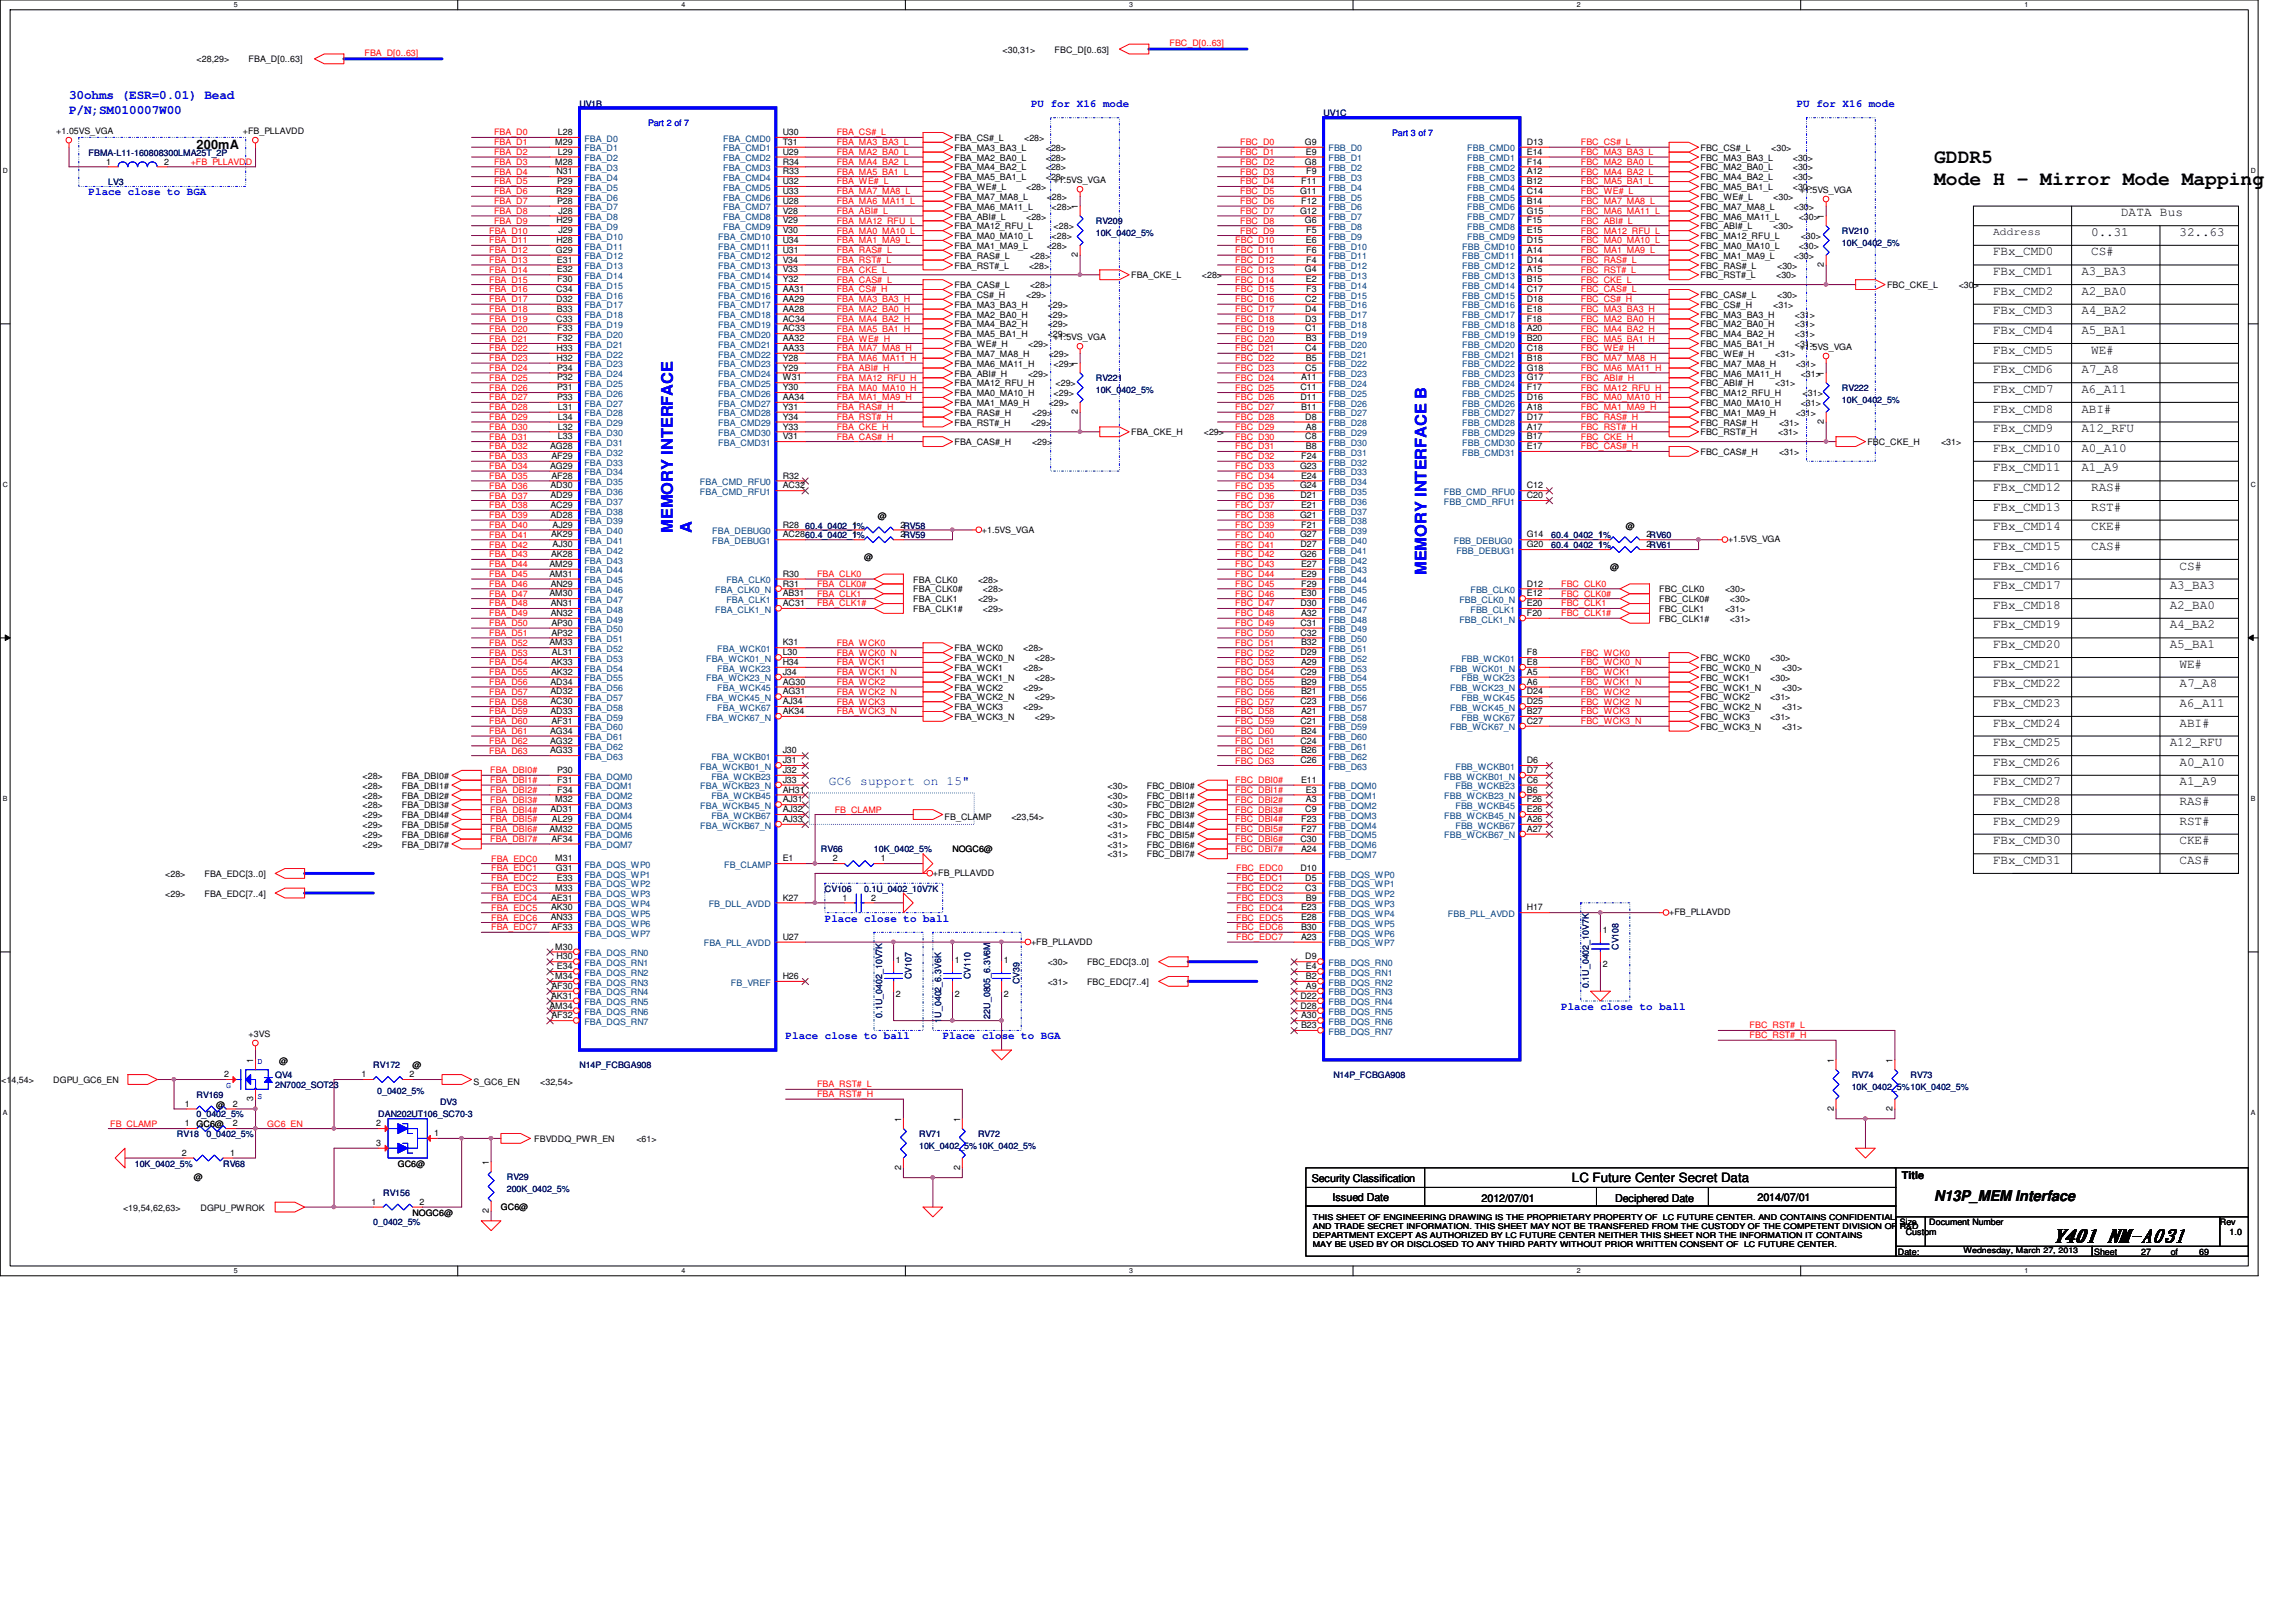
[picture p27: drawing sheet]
<svg xmlns="http://www.w3.org/2000/svg" width="297mm" height="210mm" viewBox="0 0 297 210" stroke-linecap="round" stroke-linejoin="round" font-family="sans-serif">
<defs><g id="words">
<g font-size="2.5">
<text x="250.2" y="21.1">GDDR5</text>
<text x="250.2" y="24">Mode H - Mirror Mode Mapping</text>
</g>
<text font-size="2.4" x="265.6" y="160.7">Y401 NM-A031</text>
<g font-size="2" fill="#00f">
<text x="87" y="69" transform="rotate(-90 87 69)">MEMORY INTERFACE</text>
<text x="89.5" y="69" transform="rotate(-90 89.5 69)">A</text>
<text x="184.6" y="74.4" transform="rotate(-90 184.6 74.4)">MEMORY INTERFACE B</text>
</g>
<text font-size="1.9" x="250.2" y="155.4">N13P_MEM Interface</text>
<g font-size="1.7" fill="#00f">
<text x="8.9" y="12.9">30ohms (ESR=0.01) Bead</text>
<text x="8.9" y="14.8">P/N;SM010007W00</text>
<text x="107.2" y="101.6">GC6 support on 15&quot;</text>
</g>
<g font-size="1.7">
<text x="25.4" y="19.3">200mA</text>
<text x="274.4" y="28">DATA Bus</text>
<text x="257.8" y="35.6">FBx_CMD1</text>
<text x="257.8" y="33.1">FBx_CMD0</text>
<text x="269.3" y="35.6">A3_BA3</text>
<text x="270.5" y="33.1">CS#</text>
<text x="270.5" y="30.5">0..31</text>
<text x="282" y="30.5">32..63</text>
<text x="257.8" y="40.7">FBx_CMD3</text>
<text x="257.8" y="38.1">FBx_CMD2</text>
<text x="269.3" y="40.7">A4_BA2</text>
<text x="269.3" y="38.1">A2_BA0</text>
<text x="257.8" y="43.2">FBx_CMD4</text>
<text x="257.8" y="45.8">FBx_CMD5</text>
<text x="269.3" y="43.2">A5_BA1</text>
<text x="270.5" y="45.8">WE#</text>
<text x="257.8" y="48.3">FBx_CMD6</text>
<text x="257.8" y="50.8">FBx_CMD7</text>
<text x="257.8" y="53.4">FBx_CMD8</text>
<text x="269.3" y="53.4">ABI#</text>
<text x="269.3" y="50.8">A6_A11</text>
<text x="269.3" y="48.3">A7_A8</text>
<text x="257.8" y="55.9">FBx_CMD9</text>
<text x="257.8" y="58.5">FBx_CMD10</text>
<text x="269.3" y="58.5">A0_A10</text>
<text x="269.3" y="55.9">A12_RFU</text>
<text x="257.8" y="63.5">FBx_CMD12</text>
<text x="257.8" y="61">FBx_CMD11</text>
<text x="269.3" y="61">A1_A9</text>
<text x="270.5" y="63.5">RAS#</text>
<text x="257.8" y="66.1">FBx_CMD13</text>
<text x="257.8" y="68.6">FBx_CMD14</text>
<text x="257.8" y="71.2">FBx_CMD15</text>
<text x="270.5" y="66.1">RST#</text>
<text x="270.5" y="71.2">CAS#</text>
<text x="270.5" y="68.6">CKE#</text>
<text x="257.8" y="73.7">FBx_CMD16</text>
<text x="257.8" y="76.2">FBx_CMD17</text>
<text x="280.7" y="76.2">A3_BA3</text>
<text x="282" y="73.7">CS#</text>
<text x="257.8" y="78.8">FBx_CMD18</text>
<text x="257.8" y="81.3">FBx_CMD19</text>
<text x="257.8" y="83.9">FBx_CMD20</text>
<text x="280.7" y="81.3">A4_BA2</text>
<text x="280.7" y="83.9">A5_BA1</text>
<text x="280.7" y="78.8">A2_BA0</text>
<text x="257.8" y="86.4">FBx_CMD21</text>
<text x="257.8" y="88.9">FBx_CMD22</text>
<text x="282" y="88.9">A7_A8</text>
<text x="282" y="86.4">WE#</text>
<text x="257.8" y="94">FBx_CMD24</text>
<text x="257.8" y="91.5">FBx_CMD23</text>
<text x="282" y="94">ABI#</text>
<text x="282" y="91.5">A6_A11</text>
<text x="257.8" y="96.6">FBx_CMD25</text>
<text x="257.8" y="99.1">FBx_CMD26</text>
<text x="257.8" y="101.6">FBx_CMD27</text>
<text x="280.7" y="96.6">A12_RFU</text>
<text x="282" y="101.6">A1_A9</text>
<text x="282" y="99.1">A0_A10</text>
<text x="257.8" y="106.7">FBx_CMD29</text>
<text x="257.8" y="104.2">FBx_CMD28</text>
<text x="282" y="104.2">RAS#</text>
<text x="282" y="106.7">RST#</text>
<text x="257.8" y="111.8">FBx_CMD31</text>
<text x="257.8" y="109.3">FBx_CMD30</text>
<text x="282" y="111.8">CAS#</text>
<text x="282" y="109.3">CKE#</text>
<text x="203.4" y="153">LC Future Center Secret Data</text>
</g>
<g font-size="1.4" fill="#00f">
<text x="133.4" y="13.8">PU for X16 mode</text>
<text x="232.5" y="13.8">PU for X16 mode</text>
<text x="11.5" y="25.3">Place close to BGA</text>
<text x="106.7" y="119.3">Place close to ball</text>
<text x="202" y="130.7">Place close to ball</text>
<text x="101.6" y="134.5">Place close to ball</text>
<text x="122" y="134.5">Place close to BGA</text>
</g>
<g font-size="1.4">
<text x="257.8" y="30.4">Address</text>
<text x="169.7" y="153">Security Classification</text>
<text x="172.4" y="155.4">Issued Date</text>
<text x="191.7" y="155.5">2012/07/01</text>
<text x="209" y="155.5">Deciphered Date</text>
<text x="227.4" y="155.4">2014/07/01</text>
<text x="246" y="152.6">Title</text>
</g>
<g font-size="1.1" fill="#f00">
<text x="151.3" y="6">FBC_D[0..63]</text>
<text x="47.2" y="7.2">FBA_D[0..63]</text>
<text x="63.9" y="17.5">FBA_D0</text>
<text x="108.2" y="17.5">FBA_CS#_L</text>
<text x="24.7" y="21.3">+FB_PLLAVDD</text>
<text x="63.9" y="18.8">FBA_D1</text>
<text x="63.9" y="23.9">FBA_D5</text>
<text x="63.9" y="21.3">FBA_D3</text>
<text x="63.9" y="20.1">FBA_D2</text>
<text x="63.9" y="22.6">FBA_D4</text>
<text x="108.2" y="20.1">FBA_MA2_BA0_L</text>
<text x="108.2" y="23.9">FBA_WE#_L</text>
<text x="108.2" y="21.3">FBA_MA4_BA2_L</text>
<text x="108.2" y="22.6">FBA_MA5_BA1_L</text>
<text x="108.2" y="18.8">FBA_MA3_BA3_L</text>
<text x="160.4" y="20.1">FBC_D1</text>
<text x="160.4" y="22.6">FBC_D3</text>
<text x="160.4" y="23.9">FBC_D4</text>
<text x="160.4" y="21.3">FBC_D2</text>
<text x="160.4" y="18.8">FBC_D0</text>
<text x="204.5" y="21.3">FBC_MA2_BA0_L</text>
<text x="204.5" y="18.8">FBC_CS#_L</text>
<text x="204.5" y="22.6">FBC_MA4_BA2_L</text>
<text x="204.5" y="23.9">FBC_MA5_BA1_L</text>
<text x="204.5" y="20.1">FBC_MA3_BA3_L</text>
<text x="63.9" y="26.4">FBA_D7</text>
<text x="63.9" y="25.1">FBA_D6</text>
<text x="63.9" y="29">FBA_D9</text>
<text x="63.9" y="27.7">FBA_D8</text>
<text x="108.2" y="26.4">FBA_MA6_MA11_L</text>
<text x="108.2" y="27.7">FBA_ABI#_L</text>
<text x="108.2" y="29">FBA_MA12_RFU_L</text>
<text x="108.2" y="25.1">FBA_MA7_MA8_L</text>
<text x="160.4" y="27.7">FBC_D7</text>
<text x="160.4" y="25.1">FBC_D5</text>
<text x="160.4" y="26.4">FBC_D6</text>
<text x="160.4" y="29">FBC_D8</text>
<text x="204.5" y="27.7">FBC_MA6_MA11_L</text>
<text x="204.5" y="25.1">FBC_WE#_L</text>
<text x="204.5" y="29">FBC_ABI#_L</text>
<text x="204.5" y="26.4">FBC_MA7_MA8_L</text>
<text x="63.3" y="31.5">FBA_D11</text>
<text x="63.3" y="35.3">FBA_D14</text>
<text x="63.3" y="34">FBA_D13</text>
<text x="63.3" y="30.2">FBA_D10</text>
<text x="63.3" y="32.8">FBA_D12</text>
<text x="108.2" y="31.5">FBA_MA1_MA9_L</text>
<text x="108.2" y="30.2">FBA_MA0_MA10_L</text>
<text x="108.2" y="32.8">FBA_RAS#_L</text>
<text x="108.2" y="35.3">FBA_CKE_L</text>
<text x="108.2" y="34">FBA_RST#_L</text>
<text x="159.8" y="32.8">FBC_D11</text>
<text x="159.8" y="35.3">FBC_D13</text>
<text x="159.8" y="31.5">FBC_D10</text>
<text x="159.8" y="34">FBC_D12</text>
<text x="160.4" y="30.2">FBC_D9</text>
<text x="204.5" y="32.8">FBC_MA1_MA9_L</text>
<text x="204.5" y="30.2">FBC_MA12_RFU_L</text>
<text x="204.5" y="31.5">FBC_MA0_MA10_L</text>
<text x="204.5" y="34">FBC_RAS#_L</text>
<text x="204.5" y="35.3">FBC_RST#_L</text>
<text x="63.3" y="37.8">FBA_D16</text>
<text x="63.3" y="40.4">FBA_D18</text>
<text x="63.3" y="39.1">FBA_D17</text>
<text x="63.3" y="36.6">FBA_D15</text>
<text x="63.3" y="41.7">FBA_D19</text>
<text x="108.2" y="41.7">FBA_MA4_BA2_H</text>
<text x="108.2" y="37.8">FBA_CS#_H</text>
<text x="108.2" y="39.1">FBA_MA3_BA3_H</text>
<text x="108.2" y="40.4">FBA_MA2_BA0_H</text>
<text x="108.2" y="36.6">FBA_CAS#_L</text>
<text x="159.8" y="39.1">FBC_D16</text>
<text x="159.8" y="41.7">FBC_D18</text>
<text x="159.8" y="40.4">FBC_D17</text>
<text x="159.8" y="36.6">FBC_D14</text>
<text x="159.8" y="37.8">FBC_D15</text>
<text x="204.5" y="37.8">FBC_CAS#_L</text>
<text x="204.5" y="36.6">FBC_CKE_L</text>
<text x="204.5" y="39.1">FBC_CS#_H</text>
<text x="204.5" y="40.4">FBC_MA3_BA3_H</text>
<text x="204.5" y="41.7">FBC_MA2_BA0_H</text>
<text x="63.3" y="45.5">FBA_D22</text>
<text x="63.3" y="44.2">FBA_D21</text>
<text x="63.3" y="46.7">FBA_D23</text>
<text x="63.3" y="42.9">FBA_D20</text>
<text x="108.2" y="45.5">FBA_MA7_MA8_H</text>
<text x="108.2" y="46.7">FBA_MA6_MA11_H</text>
<text x="108.2" y="42.9">FBA_MA5_BA1_H</text>
<text x="108.2" y="44.2">FBA_WE#_H</text>
<text x="159.8" y="42.9">FBC_D19</text>
<text x="159.8" y="44.2">FBC_D20</text>
<text x="159.8" y="45.5">FBC_D21</text>
<text x="159.8" y="46.7">FBC_D22</text>
<text x="204.5" y="42.9">FBC_MA4_BA2_H</text>
<text x="204.5" y="44.2">FBC_MA5_BA1_H</text>
<text x="204.5" y="45.5">FBC_WE#_H</text>
<text x="204.5" y="46.7">FBC_MA7_MA8_H</text>
<text x="63.3" y="48">FBA_D24</text>
<text x="63.3" y="50.5">FBA_D26</text>
<text x="63.3" y="49.3">FBA_D25</text>
<text x="63.3" y="51.8">FBA_D27</text>
<text x="63.3" y="53.1">FBA_D28</text>
<text x="108.2" y="50.5">FBA_MA0_MA10_H</text>
<text x="108.2" y="51.8">FBA_MA1_MA9_H</text>
<text x="108.2" y="53.1">FBA_RAS#_H</text>
<text x="108.2" y="48">FBA_ABI#_H</text>
<text x="108.2" y="49.3">FBA_MA12_RFU_H</text>
<text x="159.8" y="49.3">FBC_D24</text>
<text x="159.8" y="50.5">FBC_D25</text>
<text x="159.8" y="51.8">FBC_D26</text>
<text x="159.8" y="53.1">FBC_D27</text>
<text x="159.8" y="48">FBC_D23</text>
<text x="204.5" y="48">FBC_MA6_MA11_H</text>
<text x="204.5" y="49.3">FBC_ABI#_H</text>
<text x="204.5" y="50.5">FBC_MA12_RFU_H</text>
<text x="204.5" y="51.8">FBC_MA0_MA10_H</text>
<text x="204.5" y="53.1">FBC_MA1_MA9_H</text>
<text x="63.3" y="55.6">FBA_D30</text>
<text x="63.3" y="59.4">FBA_D33</text>
<text x="63.3" y="58.2">FBA_D32</text>
<text x="63.3" y="54.4">FBA_D29</text>
<text x="63.3" y="56.9">FBA_D31</text>
<text x="108.2" y="54.4">FBA_RST#_H</text>
<text x="108.2" y="55.6">FBA_CKE_H</text>
<text x="108.2" y="56.9">FBA_CAS#_H</text>
<text x="159.8" y="54.4">FBC_D28</text>
<text x="159.8" y="55.6">FBC_D29</text>
<text x="159.8" y="56.9">FBC_D30</text>
<text x="159.8" y="58.2">FBC_D31</text>
<text x="159.8" y="59.4">FBC_D32</text>
<text x="204.5" y="54.4">FBC_RAS#_H</text>
<text x="204.5" y="55.6">FBC_RST#_H</text>
<text x="204.5" y="58.2">FBC_CAS#_H</text>
<text x="204.5" y="56.9">FBC_CKE_H</text>
<text x="63.3" y="63.2">FBA_D36</text>
<text x="63.3" y="65.8">FBA_D38</text>
<text x="63.3" y="60.7">FBA_D34</text>
<text x="63.3" y="62">FBA_D35</text>
<text x="63.3" y="64.5">FBA_D37</text>
<text x="159.8" y="60.7">FBC_D33</text>
<text x="159.8" y="62">FBC_D34</text>
<text x="159.8" y="63.2">FBC_D35</text>
<text x="159.8" y="64.5">FBC_D36</text>
<text x="159.8" y="65.8">FBC_D37</text>
<text x="63.3" y="68.3">FBA_D40</text>
<text x="63.3" y="69.6">FBA_D41</text>
<text x="63.3" y="67.1">FBA_D39</text>
<text x="63.3" y="70.9">FBA_D42</text>
<text x="159.8" y="67.1">FBC_D38</text>
<text x="159.8" y="68.3">FBC_D39</text>
<text x="159.8" y="69.6">FBC_D40</text>
<text x="159.8" y="70.9">FBC_D41</text>
<text x="63.3" y="77.2">FBA_D47</text>
<text x="63.3" y="75.9">FBA_D46</text>
<text x="63.3" y="72.1">FBA_D43</text>
<text x="63.3" y="74.7">FBA_D45</text>
<text x="63.3" y="73.4">FBA_D44</text>
<text x="105.7" y="77.2">FBA_CLK1</text>
<text x="105.7" y="74.7">FBA_CLK0</text>
<text x="105.7" y="75.9">FBA_CLK0#</text>
<text x="159.8" y="72.1">FBC_D42</text>
<text x="159.8" y="73.4">FBC_D43</text>
<text x="159.8" y="74.7">FBC_D44</text>
<text x="159.8" y="75.9">FBC_D45</text>
<text x="159.8" y="77.2">FBC_D46</text>
<text x="202" y="75.9">FBC_CLK0</text>
<text x="202" y="77.2">FBC_CLK0#</text>
<text x="63.3" y="81">FBA_D50</text>
<text x="63.3" y="83.6">FBA_D52</text>
<text x="63.3" y="79.8">FBA_D49</text>
<text x="63.3" y="78.5">FBA_D48</text>
<text x="63.3" y="82.3">FBA_D51</text>
<text x="105.7" y="78.5">FBA_CLK1#</text>
<text x="108.2" y="83.6">FBA_WCK0</text>
<text x="159.8" y="78.5">FBC_D47</text>
<text x="159.8" y="79.8">FBC_D48</text>
<text x="159.8" y="81">FBC_D49</text>
<text x="159.8" y="82.3">FBC_D50</text>
<text x="159.8" y="83.6">FBC_D51</text>
<text x="202" y="78.5">FBC_CLK1</text>
<text x="202" y="79.8">FBC_CLK1#</text>
<text x="63.3" y="87.4">FBA_D55</text>
<text x="63.3" y="84.8">FBA_D53</text>
<text x="63.3" y="88.6">FBA_D56</text>
<text x="63.3" y="89.9">FBA_D57</text>
<text x="63.3" y="86.1">FBA_D54</text>
<text x="108.2" y="86.1">FBA_WCK1</text>
<text x="108.2" y="87.4">FBA_WCK1_N</text>
<text x="108.2" y="88.6">FBA_WCK2</text>
<text x="108.2" y="89.9">FBA_WCK2_N</text>
<text x="108.2" y="84.8">FBA_WCK0_N</text>
<text x="159.8" y="84.8">FBC_D52</text>
<text x="159.8" y="86.1">FBC_D53</text>
<text x="159.8" y="87.4">FBC_D54</text>
<text x="159.8" y="88.6">FBC_D55</text>
<text x="159.8" y="89.9">FBC_D56</text>
<text x="204.5" y="87.4">FBC_WCK1</text>
<text x="204.5" y="88.6">FBC_WCK1_N</text>
<text x="204.5" y="89.9">FBC_WCK2</text>
<text x="204.5" y="84.8">FBC_WCK0</text>
<text x="204.5" y="86.1">FBC_WCK0_N</text>
<text x="63.3" y="92.5">FBA_D59</text>
<text x="63.3" y="91.2">FBA_D58</text>
<text x="63.3" y="93.7">FBA_D60</text>
<text x="63.3" y="95">FBA_D61</text>
<text x="108.2" y="91.2">FBA_WCK3</text>
<text x="108.2" y="92.5">FBA_WCK3_N</text>
<text x="159.8" y="91.2">FBC_D57</text>
<text x="159.8" y="92.5">FBC_D58</text>
<text x="159.8" y="93.7">FBC_D59</text>
<text x="159.8" y="95">FBC_D60</text>
<text x="204.5" y="91.2">FBC_WCK2_N</text>
<text x="204.5" y="92.5">FBC_WCK3</text>
<text x="204.5" y="93.7">FBC_WCK3_N</text>
<text x="63.3" y="96.3">FBA_D62</text>
<text x="63.3" y="97.5">FBA_D63</text>
<text x="63.4" y="101.3">FBA_DBI1#</text>
<text x="63.4" y="100.1">FBA_DBI0#</text>
<text x="159.8" y="96.3">FBC_D61</text>
<text x="159.8" y="97.5">FBC_D62</text>
<text x="159.8" y="98.8">FBC_D63</text>
<text x="159.8" y="101.3">FBC_DBI0#</text>
<text x="63.4" y="105.2">FBA_DBI4#</text>
<text x="63.4" y="102.6">FBA_DBI2#</text>
<text x="63.4" y="103.9">FBA_DBI3#</text>
<text x="63.4" y="107.7">FBA_DBI6#</text>
<text x="63.4" y="106.4">FBA_DBI5#</text>
<text x="108" y="105.2">FB_CLAMP</text>
<text x="159.8" y="106.4">FBC_DBI4#</text>
<text x="159.8" y="102.6">FBC_DBI1#</text>
<text x="159.8" y="103.9">FBC_DBI2#</text>
<text x="159.8" y="105.2">FBC_DBI3#</text>
<text x="159.8" y="107.7">FBC_DBI5#</text>
<text x="63.4" y="109">FBA_DBI7#</text>
<text x="63.5" y="112.8">FBA_EDC1</text>
<text x="63.5" y="111.5">FBA_EDC0</text>
<text x="159.8" y="109">FBC_DBI6#</text>
<text x="159.8" y="110.2">FBC_DBI7#</text>
<text x="159.9" y="112.8">FBC_EDC0</text>
<text x="63.5" y="114">FBA_EDC2</text>
<text x="63.5" y="115.3">FBA_EDC3</text>
<text x="63.5" y="116.6">FBA_EDC4</text>
<text x="63.5" y="117.9">FBA_EDC5</text>
<text x="63.5" y="119.1">FBA_EDC6</text>
<text x="159.9" y="114">FBC_EDC1</text>
<text x="159.9" y="115.3">FBC_EDC2</text>
<text x="159.9" y="116.6">FBC_EDC3</text>
<text x="159.9" y="117.9">FBC_EDC4</text>
<text x="159.9" y="119.1">FBC_EDC5</text>
<text x="63.5" y="120.4">FBA_EDC7</text>
<text x="159.9" y="120.4">FBC_EDC6</text>
<text x="159.9" y="121.7">FBC_EDC7</text>
<text x="226.4" y="133.1">FBC_RST#_L</text>
<text x="226.4" y="134.4">FBC_RST#_H</text>
<text x="105.7" y="140.7">FBA_RST#_L</text>
<text x="105.7" y="142">FBA_RST#_H</text>
<text x="14.3" y="145.8">FB_CLAMP</text>
<text x="34.6" y="145.8">GC6_EN</text>
</g>
<g font-size="1.1">
<text x="25.4" y="8.1">&lt;28,29&gt;</text>
<text x="32.2" y="8.1">FBA_D[0..63]</text>
<text x="129.7" y="6.8">&lt;30,31&gt;</text>
<text x="136.4" y="6.8">FBC_D[0..63]</text>
<text x="7.3" y="17.4">+1.05VS_VGA</text>
<text x="31.4" y="17.4">+FB_PLLAVDD</text>
<text x="72.2" y="17.5">L28</text>
<text x="101.3" y="17.5">U30</text>
<text x="13.8" y="21.3">1</text>
<text x="21.2" y="21.3">2</text>
<text x="71.8" y="18.8">M29</text>
<text x="71.8" y="21.3">M28</text>
<text x="72" y="22.6">N31</text>
<text x="72.1" y="23.8">P29</text>
<text x="72.2" y="20">L29</text>
<text x="101.3" y="21.3">R34</text>
<text x="101.3" y="20">U29</text>
<text x="101.3" y="22.6">R33</text>
<text x="101.3" y="18.8">T31</text>
<text x="101.3" y="23.8">U32</text>
<text x="123.5" y="23.3">FBA_MA5_BA1_L</text>
<text x="123.5" y="18.2">FBA_CS#_L</text>
<text x="123.5" y="19.5">FBA_MA3_BA3_L</text>
<text x="123.5" y="20.8">FBA_MA2_BA0_L</text>
<text x="123.5" y="22.1">FBA_MA4_BA2_L</text>
<text x="132.5" y="18.2">&lt;28&gt;</text>
<text x="135.3" y="23.3">&lt;28&gt;</text>
<text x="135.3" y="19.5">&lt;28&gt;</text>
<text x="135.3" y="20.8">&lt;28&gt;</text>
<text x="135.3" y="22.1">&lt;28&gt;</text>
<text x="136.3" y="23.7">+1.5VS_VGA</text>
<text x="168.4" y="23.8">F11</text>
<text x="168.8" y="18.8">G9</text>
<text x="168.8" y="21.3">G8</text>
<text x="168.9" y="20">E9</text>
<text x="169" y="22.6">F9</text>
<text x="197.5" y="18.8">D13</text>
<text x="197.5" y="20">E14</text>
<text x="197.5" y="21.3">F14</text>
<text x="197.5" y="22.6">A12</text>
<text x="197.5" y="23.8">B12</text>
<text x="220" y="19.5">FBC_CS#_L</text>
<text x="220" y="20.8">FBC_MA3_BA3_L</text>
<text x="220" y="22.1">FBC_MA2_BA0_L</text>
<text x="220" y="23.3">FBC_MA4_BA2_L</text>
<text x="229.1" y="19.5">&lt;30&gt;</text>
<text x="231.9" y="20.8">&lt;30&gt;</text>
<text x="231.9" y="22.1">&lt;30&gt;</text>
<text x="231.9" y="23.3">&lt;30&gt;</text>
<text x="72" y="25.1">R29</text>
<text x="72" y="28.9">H29</text>
<text x="72.1" y="26.4">P28</text>
<text x="72.3" y="27.6">J28</text>
<text x="101.3" y="27.6">V28</text>
<text x="101.3" y="26.4">U28</text>
<text x="101.3" y="25.1">U33</text>
<text x="101.3" y="28.9">V29</text>
<text x="123.5" y="24.6">FBA_WE#_L</text>
<text x="123.5" y="25.9">FBA_MA7_MA8_L</text>
<text x="123.5" y="27.1">FBA_MA6_MA11_L</text>
<text x="123.5" y="28.4">FBA_ABI#_L</text>
<text x="123.5" y="29.7">FBA_MA12_RFU_L</text>
<text x="132.8" y="24.6">&lt;28&gt;</text>
<text x="132.8" y="28.4">&lt;28&gt;</text>
<text x="135.4" y="25.9">&lt;28&gt;</text>
<text x="136.1" y="27.1">&lt;28&gt;</text>
<text x="136.3" y="29.7">&lt;28&gt;</text>
<text x="139.4" y="27.1" transform="rotate(-90 139.4 27.1)">1</text>
<text x="168.2" y="25.1">G11</text>
<text x="168.2" y="27.6">G12</text>
<text x="168.4" y="26.4">F12</text>
<text x="168.8" y="28.9">G6</text>
<text x="197.5" y="25.1">C14</text>
<text x="197.5" y="26.4">B14</text>
<text x="197.5" y="27.6">G15</text>
<text x="197.5" y="28.9">F15</text>
<text x="220" y="24.6">FBC_MA5_BA1_L</text>
<text x="220" y="25.9">FBC_WE#_L</text>
<text x="220" y="27.1">FBC_MA7_MA8_L</text>
<text x="220" y="28.4">FBC_MA6_MA11_L</text>
<text x="220" y="29.7">FBC_ABI#_L</text>
<text x="229.4" y="29.7">&lt;30&gt;</text>
<text x="229.4" y="25.9">&lt;30&gt;</text>
<text x="231.9" y="24.6">&lt;30&gt;</text>
<text x="232.1" y="27.1">&lt;30&gt;</text>
<text x="232.7" y="28.4">&lt;30&gt;</text>
<text x="232.8" y="25">+1.5VS_VGA</text>
<text x="236" y="28.3" transform="rotate(-90 236 28.3)">1</text>
<text x="71.9" y="32.7">G29</text>
<text x="72" y="31.5">H28</text>
<text x="72" y="34">E31</text>
<text x="72" y="35.3">E32</text>
<text x="72.3" y="30.2">J29</text>
<text x="101.3" y="34">V34</text>
<text x="101.3" y="32.7">U31</text>
<text x="101.3" y="30.2">V30</text>
<text x="101.3" y="31.5">U34</text>
<text x="101.3" y="35.3">V33</text>
<text x="123.5" y="32.2">FBA_MA1_MA9_L</text>
<text x="123.5" y="30.9">FBA_MA0_MA10_L</text>
<text x="123.5" y="33.5">FBA_RAS#_L</text>
<text x="123.5" y="34.8">FBA_RST#_L</text>
<text x="133.1" y="34.8">&lt;28&gt;</text>
<text x="133.3" y="33.5">&lt;28&gt;</text>
<text x="135.4" y="32.2">&lt;28&gt;</text>
<text x="136.1" y="30.9">&lt;28&gt;</text>
<text x="139.4" y="33.3" transform="rotate(-90 139.4 33.3)">2</text>
<text x="168.8" y="35.3">G4</text>
<text x="168.9" y="31.5">E6</text>
<text x="169" y="30.2">F5</text>
<text x="169" y="32.7">F6</text>
<text x="169" y="34">F4</text>
<text x="197.5" y="30.2">E15</text>
<text x="197.5" y="31.5">D15</text>
<text x="197.5" y="32.7">A14</text>
<text x="197.5" y="34">D14</text>
<text x="197.5" y="35.3">A15</text>
<text x="220" y="30.9">FBC_MA12_RFU_L</text>
<text x="220" y="33.5">FBC_MA1_MA9_L</text>
<text x="220" y="32.2">FBC_MA0_MA10_L</text>
<text x="220" y="34.8">FBC_RAS#_L</text>
<text x="229.9" y="34.8">&lt;30&gt;</text>
<text x="232.1" y="33.5">&lt;30&gt;</text>
<text x="232.7" y="32.2">&lt;30&gt;</text>
<text x="233" y="30.9">&lt;30&gt;</text>
<text x="236" y="34.5" transform="rotate(-90 236 34.5)">2</text>
<text x="72" y="37.8">C34</text>
<text x="72" y="39.1">D32</text>
<text x="72" y="41.6">C33</text>
<text x="72" y="40.3">B33</text>
<text x="72.1" y="36.5">F30</text>
<text x="101.3" y="36.5">Y32</text>
<text x="101.3" y="40.3">AA28</text>
<text x="101.3" y="39.1">AA29</text>
<text x="101.3" y="41.6">AC34</text>
<text x="101.3" y="37.8">AA31</text>
<text x="123.5" y="38.6">FBA_CS#_H</text>
<text x="123.5" y="39.8">FBA_MA3_BA3_H</text>
<text x="123.5" y="41.1">FBA_MA2_BA0_H</text>
<text x="123.5" y="37.3">FBA_CAS#_L</text>
<text x="132.8" y="38.6">&lt;29&gt;</text>
<text x="133.3" y="37.3">&lt;28&gt;</text>
<text x="135.5" y="39.8">&lt;29&gt;</text>
<text x="135.5" y="41.1">&lt;29&gt;</text>
<text x="146.3" y="36">FBA_CKE_L</text>
<text x="155.5" y="36">&lt;28&gt;</text>
<text x="168.9" y="39.1">C2</text>
<text x="168.9" y="40.3">D4</text>
<text x="168.9" y="41.6">D3</text>
<text x="168.9" y="36.5">E2</text>
<text x="169" y="37.8">F3</text>
<text x="197.5" y="36.5">B15</text>
<text x="197.5" y="37.8">C17</text>
<text x="197.5" y="39.1">D18</text>
<text x="197.5" y="40.3">E18</text>
<text x="197.5" y="41.6">F18</text>
<text x="220" y="38.6">FBC_CAS#_L</text>
<text x="220" y="39.8">FBC_CS#_H</text>
<text x="220" y="41.1">FBC_MA3_BA3_H</text>
<text x="220" y="36">FBC_RST#_L</text>
<text x="229.4" y="39.8">&lt;31&gt;</text>
<text x="229.8" y="36">&lt;30&gt;</text>
<text x="229.9" y="38.6">&lt;30&gt;</text>
<text x="232.2" y="41.1">&lt;31&gt;</text>
<text x="244.1" y="37.3">FBC_CKE_L</text>
<text x="253.4" y="37.3">&lt;30&gt;</text>
<text x="72" y="45.4">H33</text>
<text x="72" y="46.7">H32</text>
<text x="72.1" y="42.9">F33</text>
<text x="72.1" y="44.2">F32</text>
<text x="72.1" y="48">P34</text>
<text x="101.3" y="44.2">AA32</text>
<text x="101.3" y="48">Y29</text>
<text x="101.3" y="46.7">Y28</text>
<text x="101.3" y="45.4">AA33</text>
<text x="101.3" y="42.9">AC33</text>
<text x="123.5" y="46.2">FBA_MA7_MA8_H</text>
<text x="123.5" y="42.4">FBA_MA4_BA2_H</text>
<text x="123.5" y="47.5">FBA_MA6_MA11_H</text>
<text x="123.5" y="43.6">FBA_MA5_BA1_H</text>
<text x="123.5" y="44.9">FBA_WE#_H</text>
<text x="133" y="44.9">&lt;29&gt;</text>
<text x="135.5" y="42.4">&lt;29&gt;</text>
<text x="135.5" y="43.6">&lt;29&gt;</text>
<text x="135.7" y="46.2">&lt;29&gt;</text>
<text x="136.3" y="47.5">&lt;29&gt;</text>
<text x="136.3" y="44">+1.5VS_VGA</text>
<text x="139.4" y="47.4" transform="rotate(-90 139.4 47.4)">1</text>
<text x="168.9" y="42.9">C1</text>
<text x="168.9" y="45.4">C4</text>
<text x="168.9" y="48">C5</text>
<text x="168.9" y="44.2">B3</text>
<text x="168.9" y="46.7">B5</text>
<text x="197.5" y="42.9">A20</text>
<text x="197.5" y="44.2">B20</text>
<text x="197.5" y="45.4">C18</text>
<text x="197.5" y="46.7">B18</text>
<text x="197.5" y="48">G18</text>
<text x="220" y="42.4">FBC_MA2_BA0_H</text>
<text x="220" y="43.6">FBC_MA4_BA2_H</text>
<text x="220" y="44.9">FBC_MA5_BA1_H</text>
<text x="220" y="46.2">FBC_WE#_H</text>
<text x="220" y="47.5">FBC_MA7_MA8_H</text>
<text x="229.7" y="46.2">&lt;31&gt;</text>
<text x="232.2" y="42.4">&lt;31&gt;</text>
<text x="232.2" y="43.6">&lt;31&gt;</text>
<text x="232.2" y="44.9">&lt;31&gt;</text>
<text x="232.3" y="47.5">&lt;31&gt;</text>
<text x="232.8" y="45.3">+1.5VS_VGA</text>
<text x="72.1" y="49.2">P32</text>
<text x="72.1" y="50.5">P31</text>
<text x="72.1" y="51.8">P33</text>
<text x="72.2" y="53">L31</text>
<text x="101.3" y="50.5">Y30</text>
<text x="101.3" y="51.8">AA34</text>
<text x="101.3" y="53">Y31</text>
<text x="101.3" y="49.2">W31</text>
<text x="123.5" y="51.3">FBA_MA0_MA10_H</text>
<text x="123.5" y="52.5">FBA_MA1_MA9_H</text>
<text x="123.5" y="53.8">FBA_RAS#_H</text>
<text x="123.5" y="48.7">FBA_ABI#_H</text>
<text x="123.5" y="50">FBA_MA12_RFU_H</text>
<text x="133" y="48.7">&lt;29&gt;</text>
<text x="133.5" y="53.8">&lt;29&gt;</text>
<text x="135.7" y="52.5">&lt;29&gt;</text>
<text x="136.3" y="51.3">&lt;29&gt;</text>
<text x="136.6" y="50">&lt;29&gt;</text>
<text x="139.4" y="53.6" transform="rotate(-90 139.4 53.6)">2</text>
<text x="168.2" y="50.5">C11</text>
<text x="168.2" y="51.8">D11</text>
<text x="168.3" y="49.2">A11</text>
<text x="168.3" y="53">B11</text>
<text x="197.5" y="49.2">G17</text>
<text x="197.5" y="50.5">F17</text>
<text x="197.5" y="51.8">D16</text>
<text x="197.5" y="53">A18</text>
<text x="220" y="48.7">FBC_MA6_MA11_H</text>
<text x="220" y="50">FBC_ABI#_H</text>
<text x="220" y="51.3">FBC_MA12_RFU_H</text>
<text x="220" y="52.5">FBC_MA0_MA10_H</text>
<text x="220" y="53.8">FBC_MA1_MA9_H</text>
<text x="229.7" y="50">&lt;31&gt;</text>
<text x="232.3" y="53.8">&lt;31&gt;</text>
<text x="233" y="48.7">&lt;31&gt;</text>
<text x="233" y="52.5">&lt;31&gt;</text>
<text x="233.2" y="51.3">&lt;31&gt;</text>
<text x="236" y="48.6" transform="rotate(-90 236 48.6)">1</text>
<text x="71.2" y="58.1">AG28</text>
<text x="71.3" y="59.4">AF29</text>
<text x="72.2" y="54.3">L34</text>
<text x="72.2" y="55.6">L32</text>
<text x="72.2" y="56.9">L33</text>
<text x="101.3" y="54.3">Y34</text>
<text x="101.3" y="55.6">Y33</text>
<text x="101.3" y="56.9">V31</text>
<text x="123.5" y="55.1">FBA_RST#_H</text>
<text x="123.5" y="57.6">FBA_CAS#_H</text>
<text x="133.4" y="55.1">&lt;29&gt;</text>
<text x="133.5" y="57.6">&lt;29&gt;</text>
<text x="146.3" y="56.3">FBA_CKE_H</text>
<text x="155.7" y="56.3">&lt;29&gt;</text>
<text x="168.4" y="59.4">F24</text>
<text x="168.9" y="54.3">D8</text>
<text x="168.9" y="56.9">C8</text>
<text x="168.9" y="55.6">A8</text>
<text x="168.9" y="58.1">B8</text>
<text x="197.5" y="54.3">D17</text>
<text x="197.5" y="55.6">A17</text>
<text x="197.5" y="56.9">B17</text>
<text x="197.5" y="58.1">E17</text>
<text x="220" y="55.1">FBC_RAS#_H</text>
<text x="220" y="56.3">FBC_RST#_H</text>
<text x="220" y="58.9">FBC_CAS#_H</text>
<text x="230" y="56.3">&lt;31&gt;</text>
<text x="230.2" y="55.1">&lt;31&gt;</text>
<text x="230.2" y="58.9">&lt;31&gt;</text>
<text x="236" y="54.9" transform="rotate(-90 236 54.9)">2</text>
<text x="241.6" y="57.6">FBC_CKE_H</text>
<text x="251.1" y="57.6">&lt;31&gt;</text>
<text x="71.2" y="60.7">AG29</text>
<text x="71.2" y="63.2">AD30</text>
<text x="71.2" y="64.5">AD29</text>
<text x="71.2" y="65.7">AC29</text>
<text x="71.3" y="61.9">AF28</text>
<text x="101.3" y="61.9">R32</text>
<text x="101.3" y="63.2">AC32</text>
<text x="168.2" y="60.7">G23</text>
<text x="168.2" y="63.2">G24</text>
<text x="168.2" y="64.5">D21</text>
<text x="168.3" y="61.9">E24</text>
<text x="168.3" y="65.7">E21</text>
<text x="197.5" y="63.2">C12</text>
<text x="197.5" y="64.5">C20</text>
<text x="71.2" y="67">AD28</text>
<text x="71.3" y="69.6">AK29</text>
<text x="71.5" y="68.3">AJ29</text>
<text x="71.5" y="70.8">AJ30</text>
<text x="101.3" y="68.3">R28</text>
<text x="101.3" y="69.6">AC2860.4_0402_1%</text>
<text x="110.3" y="68.3">1</text>
<text x="110.3" y="69.6">1</text>
<text x="113.6" y="67.1">@</text>
<text x="116.5" y="68.3">2RV58</text>
<text x="116.5" y="69.6">2RV59</text>
<text x="127" y="68.9">+1.5VS_VGA</text>
<text x="168.2" y="67">G21</text>
<text x="168.2" y="69.6">G27</text>
<text x="168.2" y="70.8">D27</text>
<text x="168.4" y="68.3">F21</text>
<text x="197.5" y="70.8">G20</text>
<text x="197.5" y="69.6">G14</text>
<text x="206.8" y="70.8">1</text>
<text x="206.8" y="69.6">1</text>
<text x="210.4" y="68.4">@</text>
<text x="213" y="70.8">2RV61</text>
<text x="213" y="69.6">2RV60</text>
<text x="223.6" y="70.2">+1.5VS_VGA</text>
<text x="71.1" y="73.4">AM29</text>
<text x="71.1" y="74.6">AM31</text>
<text x="71.1" y="77.2">AM30</text>
<text x="71.2" y="75.9">AN29</text>
<text x="71.3" y="72.1">AK28</text>
<text x="101.3" y="74.6">R30</text>
<text x="101.3" y="77.2">AB31</text>
<text x="101.3" y="75.9">R31</text>
<text x="111.8" y="72.5">@</text>
<text x="118.1" y="77.9">FBA_CLK1</text>
<text x="118.1" y="76.7">FBA_CLK0#</text>
<text x="118.1" y="75.4">FBA_CLK0</text>
<text x="126.5" y="77.9">&lt;29&gt;</text>
<text x="126.5" y="75.4">&lt;28&gt;</text>
<text x="127.2" y="76.7">&lt;28&gt;</text>
<text x="168.2" y="72.1">G26</text>
<text x="168.3" y="73.4">E27</text>
<text x="168.3" y="74.6">E29</text>
<text x="168.3" y="77.2">E30</text>
<text x="168.4" y="75.9">F29</text>
<text x="197.5" y="75.9">D12</text>
<text x="197.5" y="77.2">E12</text>
<text x="208.3" y="73.7">@</text>
<text x="214.7" y="76.7">FBC_CLK0</text>
<text x="214.7" y="77.9">FBC_CLK0#</text>
<text x="223.2" y="76.7">&lt;30&gt;</text>
<text x="223.8" y="77.9">&lt;30&gt;</text>
<text x="71.1" y="83.5">AM33</text>
<text x="71.2" y="78.4">AN31</text>
<text x="71.2" y="79.7">AN32</text>
<text x="71.3" y="81">AP30</text>
<text x="71.3" y="82.3">AP32</text>
<text x="101.3" y="78.4">AC31</text>
<text x="101.3" y="83.5">K31</text>
<text x="118.1" y="79.2">FBA_CLK1#</text>
<text x="127.2" y="79.2">&lt;29&gt;</text>
<text x="168.2" y="78.4">D30</text>
<text x="168.2" y="81">C31</text>
<text x="168.2" y="82.3">C32</text>
<text x="168.3" y="79.7">A32</text>
<text x="168.3" y="83.5">B32</text>
<text x="197.5" y="78.4">E20</text>
<text x="197.5" y="79.7">F20</text>
<text x="214.7" y="80.5">FBC_CLK1#</text>
<text x="214.7" y="79.2">FBC_CLK1</text>
<text x="223.2" y="79.2">&lt;31&gt;</text>
<text x="223.8" y="80.5">&lt;31&gt;</text>
<text x="71.2" y="88.6">AD34</text>
<text x="71.2" y="89.9">AD32</text>
<text x="71.3" y="86.1">AK33</text>
<text x="71.3" y="87.3">AK32</text>
<text x="71.4" y="84.8">AL31</text>
<text x="101.3" y="89.9">AG31</text>
<text x="101.3" y="84.8">L30</text>
<text x="101.3" y="87.3">J34</text>
<text x="101.3" y="86.1">H34</text>
<text x="101.3" y="88.6">AG30</text>
<text x="123.5" y="85.6">FBA_WCK0_N</text>
<text x="123.5" y="88.1">FBA_WCK1_N</text>
<text x="123.5" y="84.3">FBA_WCK0</text>
<text x="123.5" y="86.8">FBA_WCK1</text>
<text x="123.5" y="89.4">FBA_WCK2</text>
<text x="132.4" y="84.3">&lt;28&gt;</text>
<text x="132.4" y="86.8">&lt;28&gt;</text>
<text x="132.4" y="89.4">&lt;29&gt;</text>
<text x="133.9" y="85.6">&lt;28&gt;</text>
<text x="133.9" y="88.1">&lt;28&gt;</text>
<text x="168.2" y="84.8">D29</text>
<text x="168.2" y="87.3">C29</text>
<text x="168.3" y="86.1">A29</text>
<text x="168.3" y="88.6">B29</text>
<text x="168.3" y="89.9">B21</text>
<text x="197.5" y="86.1">E8</text>
<text x="197.5" y="88.6">A6</text>
<text x="197.5" y="84.8">F8</text>
<text x="197.5" y="87.3">A5</text>
<text x="197.5" y="89.9">D24</text>
<text x="220" y="86.8">FBC_WCK0_N</text>
<text x="220" y="89.4">FBC_WCK1_N</text>
<text x="220" y="85.6">FBC_WCK0</text>
<text x="220" y="88.1">FBC_WCK1</text>
<text x="229" y="85.6">&lt;30&gt;</text>
<text x="229" y="88.1">&lt;30&gt;</text>
<text x="230.5" y="86.8">&lt;30&gt;</text>
<text x="230.5" y="89.4">&lt;30&gt;</text>
<text x="71.2" y="95">AG34</text>
<text x="71.2" y="91.1">AC30</text>
<text x="71.2" y="92.4">AD33</text>
<text x="71.3" y="93.7">AF31</text>
<text x="101.3" y="92.4">AK34</text>
<text x="101.3" y="91.1">AJ34</text>
<text x="123.5" y="90.6">FBA_WCK2_N</text>
<text x="123.5" y="93.2">FBA_WCK3_N</text>
<text x="123.5" y="91.9">FBA_WCK3</text>
<text x="132.4" y="91.9">&lt;29&gt;</text>
<text x="133.9" y="90.6">&lt;29&gt;</text>
<text x="133.9" y="93.2">&lt;29&gt;</text>
<text x="168.2" y="91.1">C23</text>
<text x="168.2" y="93.7">C21</text>
<text x="168.3" y="92.4">A21</text>
<text x="168.3" y="95">B24</text>
<text x="197.5" y="91.1">D25</text>
<text x="197.5" y="93.7">C27</text>
<text x="197.5" y="92.4">B27</text>
<text x="220" y="94.4">FBC_WCK3_N</text>
<text x="220" y="91.9">FBC_WCK2_N</text>
<text x="220" y="93.2">FBC_WCK3</text>
<text x="220" y="90.6">FBC_WCK2</text>
<text x="229" y="93.2">&lt;31&gt;</text>
<text x="229" y="90.6">&lt;31&gt;</text>
<text x="230.5" y="94.4">&lt;31&gt;</text>
<text x="230.5" y="91.9">&lt;31&gt;</text>
<text x="46.9" y="100.8">&lt;28&gt;</text>
<text x="52" y="100.8">FBA_DBI0#</text>
<text x="71.2" y="96.2">AG32</text>
<text x="71.2" y="97.5">AG33</text>
<text x="72.1" y="100">P30</text>
<text x="72.1" y="101.3">F31</text>
<text x="101.3" y="98.8">J31</text>
<text x="101.3" y="101.3">J33</text>
<text x="101.3" y="97.5">J30</text>
<text x="101.3" y="100">J32</text>
<text x="168.2" y="96.2">C24</text>
<text x="168.2" y="98.8">C26</text>
<text x="168.3" y="97.5">B26</text>
<text x="168.3" y="101.3">E11</text>
<text x="197.5" y="100">D7</text>
<text x="197.5" y="98.8">D6</text>
<text x="197.5" y="101.3">C6</text>
<text x="46.9" y="102.1">&lt;28&gt;</text>
<text x="46.9" y="103.3">&lt;28&gt;</text>
<text x="46.9" y="104.6">&lt;28&gt;</text>
<text x="46.9" y="105.9">&lt;29&gt;</text>
<text x="46.9" y="107.1">&lt;29&gt;</text>
<text x="52" y="102.1">FBA_DBI1#</text>
<text x="52" y="103.3">FBA_DBI2#</text>
<text x="52" y="104.6">FBA_DBI3#</text>
<text x="52" y="105.9">FBA_DBI4#</text>
<text x="52" y="107.1">FBA_DBI5#</text>
<text x="71.1" y="107.7">AM32</text>
<text x="71.2" y="105.1">AD31</text>
<text x="71.4" y="106.4">AL29</text>
<text x="71.8" y="103.8">M32</text>
<text x="72.1" y="102.6">F34</text>
<text x="101.3" y="103.8">AJ31</text>
<text x="101.3" y="106.4">AJ33</text>
<text x="101.3" y="102.6">AH31</text>
<text x="101.3" y="105.1">AJ32</text>
<text x="122.2" y="106.1">FB_CLAMP</text>
<text x="130.8" y="106.1">&lt;23,54&gt;</text>
<text x="143.3" y="102.1">&lt;30&gt;</text>
<text x="143.3" y="103.3">&lt;30&gt;</text>
<text x="143.3" y="104.6">&lt;30&gt;</text>
<text x="143.3" y="105.9">&lt;30&gt;</text>
<text x="143.3" y="107.1">&lt;31&gt;</text>
<text x="148.4" y="102.1">FBC_DBI0#</text>
<text x="148.4" y="103.3">FBC_DBI1#</text>
<text x="148.4" y="104.6">FBC_DBI2#</text>
<text x="148.4" y="105.9">FBC_DBI3#</text>
<text x="148.4" y="107.1">FBC_DBI4#</text>
<text x="168.4" y="106.4">F23</text>
<text x="168.4" y="107.7">F27</text>
<text x="168.9" y="105.1">C9</text>
<text x="168.9" y="102.6">E3</text>
<text x="168.9" y="103.8">A3</text>
<text x="197.5" y="102.6">B6</text>
<text x="197.5" y="105.1">E26</text>
<text x="197.5" y="107.7">A27</text>
<text x="197.5" y="103.8">F26</text>
<text x="197.5" y="106.4">A26</text>
<text x="21.4" y="113.5">&lt;28&gt;</text>
<text x="26.5" y="113.5">FBA_EDC[3..0]</text>
<text x="46.9" y="109.7">&lt;29&gt;</text>
<text x="46.9" y="108.4">&lt;29&gt;</text>
<text x="52" y="109.7">FBA_DBI7#</text>
<text x="52" y="108.4">FBA_DBI6#</text>
<text x="71.3" y="108.9">AF34</text>
<text x="71.8" y="111.5">M31</text>
<text x="71.9" y="112.7">G31</text>
<text x="101.3" y="111.5">E1</text>
<text x="107.7" y="111.5">2</text>
<text x="114" y="111.5">1</text>
<text x="120.7" y="113.4">+FB_PLLAVDD</text>
<text x="123.2" y="110.3">NOGC6@</text>
<text x="143.3" y="111">&lt;31&gt;</text>
<text x="143.3" y="108.4">&lt;31&gt;</text>
<text x="143.3" y="109.7">&lt;31&gt;</text>
<text x="148.4" y="111">FBC_DBI7#</text>
<text x="148.4" y="108.4">FBC_DBI5#</text>
<text x="148.4" y="109.7">FBC_DBI6#</text>
<text x="168.2" y="108.9">C30</text>
<text x="168.2" y="112.7">D10</text>
<text x="168.3" y="110.2">A24</text>
<text x="21.4" y="116">&lt;29&gt;</text>
<text x="26.5" y="116">FBA_EDC[7..4]</text>
<text x="71.2" y="119.1">AN33</text>
<text x="71.3" y="116.5">AE31</text>
<text x="71.3" y="117.8">AK30</text>
<text x="71.8" y="115.3">M33</text>
<text x="72" y="114">E33</text>
<text x="101.3" y="116.5">K27</text>
<text x="109" y="116.5">1</text>
<text x="112.7" y="116.5">2</text>
<text x="168.3" y="117.8">E23</text>
<text x="168.3" y="119.1">E28</text>
<text x="168.9" y="114">D5</text>
<text x="168.9" y="115.3">C3</text>
<text x="168.9" y="116.5">B9</text>
<text x="197.5" y="117.8">H17</text>
<text x="215.9" y="118.4">+FB_PLLAVDD</text>
<text x="71.3" y="120.4">AF33</text>
<text x="71.8" y="122.9">M30</text>
<text x="72" y="124.2">H30</text>
<text x="72" y="125.4">E34</text>
<text x="101.3" y="121.6">U27</text>
<text x="115.9" y="124.6">1</text>
<text x="123.5" y="124.6">1</text>
<text x="129.9" y="124.6">1</text>
<text x="133.4" y="122.3">+FB_PLLAVDD</text>
<text x="135.5" y="124.9">&lt;30&gt;</text>
<text x="140.6" y="124.9">FBC_EDC[3..0]</text>
<text x="168.3" y="120.4">B30</text>
<text x="168.3" y="121.6">A23</text>
<text x="168.9" y="124.2">D9</text>
<text x="168.9" y="125.4">E4</text>
<text x="207.3" y="120.8">1</text>
<text x="207.3" y="125.2">2</text>
<text x="71.1" y="130.5">AM34</text>
<text x="71.3" y="129.2">AK31</text>
<text x="71.3" y="128">AF30</text>
<text x="71.3" y="131.8">AF32</text>
<text x="71.8" y="126.7">M34</text>
<text x="101.3" y="126.7">H26</text>
<text x="115.9" y="129">2</text>
<text x="123.5" y="129">2</text>
<text x="129.9" y="129">2</text>
<text x="135.5" y="127.5">&lt;31&gt;</text>
<text x="140.6" y="127.5">FBC_EDC[7..4]</text>
<text x="168.2" y="129.2">D22</text>
<text x="168.2" y="130.5">D28</text>
<text x="168.3" y="131.8">A30</text>
<text x="168.9" y="126.7">B2</text>
<text x="168.9" y="128">A9</text>
<text x="32.2" y="134.2">+3VS</text>
<text x="32.8" y="137.5" transform="rotate(-90 32.8 137.5)">1</text>
<text x="36.1" y="137.8">@</text>
<text x="168.3" y="133.1">B23</text>
<text x="237.2" y="137.5" transform="rotate(-90 237.2 137.5)">1</text>
<text x="244.9" y="137.5" transform="rotate(-90 244.9 137.5)">1</text>
<text x=".2" y="140.2">&lt;14,54&gt;</text>
<text x="6.9" y="140.2">DGPU_GC6_EN</text>
<text x="23.9" y="143.2">1</text>
<text x="28" y="143.3">@</text>
<text x="29" y="139.4">2</text>
<text x="30.1" y="143.2">2</text>
<text x="32.8" y="142.5" transform="rotate(-90 32.8 142.5)">3</text>
<text x="46.8" y="139.4">1</text>
<text x="53" y="139.4">2</text>
<text x="53.4" y="138.3">@</text>
<text x="61.3" y="140.4">S_GC6_EN</text>
<text x="69.9" y="140.4">&lt;32,54&gt;</text>
<text x="237.2" y="143.8" transform="rotate(-90 237.2 143.8)">2</text>
<text x="244.9" y="143.8" transform="rotate(-90 244.9 143.8)">2</text>
<text x="23.5" y="149.6">2</text>
<text x="23.9" y="145.8">1</text>
<text x="25.4" y="145.9">GC6@</text>
<text x="29.8" y="149.6">1</text>
<text x="30.1" y="145.8">2</text>
<text x="48.7" y="145.8">2</text>
<text x="48.7" y="148.3">3</text>
<text x="56.2" y="147">1</text>
<text x="69.1" y="147.8">FBVDDQ_PWR_EN</text>
<text x="82.3" y="147.8">&lt;61&gt;</text>
<text x="116.6" y="145.2" transform="rotate(-90 116.6 145.2)">1</text>
<text x="124.2" y="145.2" transform="rotate(-90 124.2 145.2)">1</text>
<text x="25.1" y="152.7">@</text>
<text x="48" y="155.9">1</text>
<text x="51.5" y="151">GC6@</text>
<text x="54.3" y="155.9">2</text>
<text x="63.2" y="150.7" transform="rotate(-90 63.2 150.7)">1</text>
<text x="116.6" y="151.4" transform="rotate(-90 116.6 151.4)">2</text>
<text x="124.2" y="151.4" transform="rotate(-90 124.2 151.4)">2</text>
<text x="15.9" y="156.7">&lt;19,54,62,63&gt;</text>
<text x="25.9" y="156.7">DGPU_PWROK</text>
<text x="53.4" y="157.3">NOGC6@</text>
<text x="63.2" y="157" transform="rotate(-90 63.2 157)">2</text>
<text x="64.8" y="156.5">GC6@</text>
<text x="245.8" y="158.6">Size</text>
<text x="246.5" y="159.9">Custom</text>
<text x="249.6" y="158.6">Document Number</text>
<text x="287.2" y="158.6">Rev</text>
<text x="288.5" y="159.9">1.0</text>
<text x="245.5" y="162.4">Date:</text>
<text x="270.9" y="162.4">Sheet</text>
<text x="277" y="162.4">27</text>
<text x="280.8" y="162.4">of</text>
<text x="284.5" y="162.4">69</text>
</g>
<g font-size="1.1" fill="#000080">
<text x="75" y="13.8">UV1B</text>
<text x="171.2" y="15.1">UV1C</text>
<text x="11.5" y="20.2">FBMA-L11-160808300LMA25T_2P</text>
<text x="14" y="24">LV3</text>
<text x="141.8" y="29">RV209</text>
<text x="141.8" y="30.6">10K_0402_5%</text>
<text x="238.3" y="30.3">RV210</text>
<text x="238.3" y="31.8">10K_0402_5%</text>
<text x="141.8" y="49.4">RV221</text>
<text x="141.8" y="50.9">10K_0402_5%</text>
<text x="238.3" y="50.6">RV222</text>
<text x="238.3" y="52.2">10K_0402_5%</text>
<text x="104.2" y="68.4">60.4_0402_1%</text>
<text x="200.7" y="71">60.4_0402_1%</text>
<text x="200.7" y="69.7">60.4_0402_1%</text>
<text x="106.2" y="110.3">RV66</text>
<text x="113.1" y="110.3">10K_0402_5%</text>
<text x="106.7" y="115.4">CV106</text>
<text x="111.8" y="115.4">0.1U_0402_10V7K</text>
<text x="209.4" y="122.9" transform="rotate(-90 209.4 122.9)">CV108</text>
<text x="114.1" y="131.7" transform="rotate(-90 114.1 131.7)">0.1U_0402_10V7K</text>
<text x="117.9" y="126.7" transform="rotate(-90 117.9 126.7)">CV107</text>
<text x="125.6" y="126.7" transform="rotate(-90 125.6 126.7)">CV110</text>
<text x="128.1" y="131.8" transform="rotate(-90 128.1 131.8)">22U_0805_6.3V6M</text>
<text x="131.9" y="127.4" transform="rotate(-90 131.9 127.4)">CV39</text>
<text x="205.6" y="127.9" transform="rotate(-90 205.6 127.9)">0.1U_0402_10V7K</text>
<text x="121.7" y="132.3" transform="rotate(-90 121.7 132.3)">1U_0402_6.3V6K</text>
<text x="25.4" y="142.1">RV169</text>
<text x="35.6" y="139.5">QV4</text>
<text x="35.6" y="140.8">2N7002_SOT23</text>
<text x="48.3" y="138.3">RV172</text>
<text x="48.8" y="141.6">0_0402_5%</text>
<text x="56.9" y="143">DV3</text>
<text x="75" y="138.3">N14P_FCBGA908</text>
<text x="172.5" y="139.5">N14P_FCBGA908</text>
<text x="239.6" y="139.5">RV74</text>
<text x="239.6" y="141.1">10K_0402_5%10K_0402_5%</text>
<text x="247.2" y="139.5">RV73</text>
<text x="22.9" y="147.2">RV18</text>
<text x="25.4" y="144.6">0_0402_5%</text>
<text x="26.7" y="147.2">0_0402_5%</text>
<text x="48.9" y="144.6">DAN202UT106_SC70-3</text>
<text x="118.9" y="147.2">RV71</text>
<text x="118.9" y="148.7">10K_0402_5%10K_0402_5%</text>
<text x="126.5" y="147.2">RV72</text>
<text x="17.4" y="151">10K_0402_5%</text>
<text x="28.9" y="151">RV68</text>
<text x="49.6" y="154.8">RV156</text>
<text x="65.6" y="152.7">RV29</text>
<text x="65.6" y="154.3">200K_0402_5%</text>
<text x="48.3" y="158.6">0_0402_5%</text>
</g>
<g font-size="1.1" fill="#00f">
<text x="83.9" y="16.3">Part 2 of 7</text>
<text x="180.1" y="17.6">Part 3 of 7</text>
<text x="33.3" y="137.8">D</text>
<text x="29.2" y="140.8">G</text>
<text x="33.3" y="142.2">S</text>
</g>
<g font-size="1.1" fill="#004080">
<text x="75.6" y="18.3">FBA_D0</text>
<text x="75.6" y="19.6">FBA_D1</text>
<text x="75.6" y="20.9">FBA_D2</text>
<text x="75.6" y="22.1">FBA_D3</text>
<text x="75.6" y="23.4">FBA_D4</text>
<text x="93.6" y="22.1">FBA_CMD3</text>
<text x="93.6" y="20.9">FBA_CMD2</text>
<text x="93.6" y="23.4">FBA_CMD4</text>
<text x="93.6" y="19.6">FBA_CMD1</text>
<text x="93.6" y="18.3">FBA_CMD0</text>
<text x="171.9" y="19.6">FBB_D0</text>
<text x="171.9" y="20.9">FBB_D1</text>
<text x="171.9" y="22.1">FBB_D2</text>
<text x="171.9" y="23.4">FBB_D3</text>
<text x="189.8" y="19.6">FBB_CMD0</text>
<text x="189.8" y="20.9">FBB_CMD1</text>
<text x="189.8" y="22.1">FBB_CMD2</text>
<text x="189.8" y="23.4">FBB_CMD3</text>
<text x="75.6" y="24.7">FBA_D5</text>
<text x="75.6" y="26">FBA_D6</text>
<text x="75.6" y="27.2">FBA_D7</text>
<text x="75.6" y="28.5">FBA_D8</text>
<text x="75.6" y="29.8">FBA_D9</text>
<text x="93.6" y="28.5">FBA_CMD8</text>
<text x="93.6" y="27.2">FBA_CMD7</text>
<text x="93.6" y="26">FBA_CMD6</text>
<text x="93.6" y="29.8">FBA_CMD9</text>
<text x="93.6" y="24.7">FBA_CMD5</text>
<text x="171.9" y="24.7">FBB_D4</text>
<text x="171.9" y="26">FBB_D5</text>
<text x="171.9" y="27.2">FBB_D6</text>
<text x="171.9" y="28.5">FBB_D7</text>
<text x="171.9" y="29.8">FBB_D8</text>
<text x="189.8" y="24.7">FBB_CMD4</text>
<text x="189.8" y="26">FBB_CMD5</text>
<text x="189.8" y="27.2">FBB_CMD6</text>
<text x="189.8" y="28.5">FBB_CMD7</text>
<text x="189.8" y="29.8">FBB_CMD8</text>
<text x="75.6" y="31">FBA_D10</text>
<text x="75.6" y="32.3">FBA_D11</text>
<text x="75.6" y="33.6">FBA_D12</text>
<text x="75.6" y="34.8">FBA_D13</text>
<text x="92.9" y="34.8">FBA_CMD13</text>
<text x="92.9" y="33.6">FBA_CMD12</text>
<text x="92.9" y="31">FBA_CMD10</text>
<text x="92.9" y="32.3">FBA_CMD11</text>
<text x="171.9" y="31">FBB_D9</text>
<text x="171.9" y="32.3">FBB_D10</text>
<text x="171.9" y="33.6">FBB_D11</text>
<text x="171.9" y="34.8">FBB_D12</text>
<text x="189.2" y="32.3">FBB_CMD10</text>
<text x="189.2" y="33.6">FBB_CMD11</text>
<text x="189.2" y="34.8">FBB_CMD12</text>
<text x="189.8" y="31">FBB_CMD9</text>
<text x="75.6" y="36.1">FBA_D14</text>
<text x="75.6" y="37.4">FBA_D15</text>
<text x="75.6" y="38.7">FBA_D16</text>
<text x="75.6" y="39.9">FBA_D17</text>
<text x="75.6" y="41.2">FBA_D18</text>
<text x="92.9" y="37.4">FBA_CMD15</text>
<text x="92.9" y="41.2">FBA_CMD18</text>
<text x="92.9" y="39.9">FBA_CMD17</text>
<text x="92.9" y="38.7">FBA_CMD16</text>
<text x="92.9" y="36.1">FBA_CMD14</text>
<text x="171.9" y="36.1">FBB_D13</text>
<text x="171.9" y="37.4">FBB_D14</text>
<text x="171.9" y="38.7">FBB_D15</text>
<text x="171.9" y="39.9">FBB_D16</text>
<text x="171.9" y="41.2">FBB_D17</text>
<text x="189.2" y="36.1">FBB_CMD13</text>
<text x="189.2" y="37.4">FBB_CMD14</text>
<text x="189.2" y="38.7">FBB_CMD15</text>
<text x="189.2" y="39.9">FBB_CMD16</text>
<text x="189.2" y="41.2">FBB_CMD17</text>
<text x="75.6" y="42.5">FBA_D19</text>
<text x="75.6" y="43.7">FBA_D20</text>
<text x="75.6" y="45">FBA_D21</text>
<text x="75.6" y="46.3">FBA_D22</text>
<text x="75.6" y="47.5">FBA_D23</text>
<text x="92.9" y="45">FBA_CMD21</text>
<text x="92.9" y="47.5">FBA_CMD23</text>
<text x="92.9" y="42.5">FBA_CMD19</text>
<text x="92.9" y="46.3">FBA_CMD22</text>
<text x="92.9" y="43.7">FBA_CMD20</text>
<text x="171.9" y="42.5">FBB_D18</text>
<text x="171.9" y="43.7">FBB_D19</text>
<text x="171.9" y="45">FBB_D20</text>
<text x="171.9" y="46.3">FBB_D21</text>
<text x="171.9" y="47.5">FBB_D22</text>
<text x="189.2" y="42.5">FBB_CMD18</text>
<text x="189.2" y="43.7">FBB_CMD19</text>
<text x="189.2" y="45">FBB_CMD20</text>
<text x="189.2" y="46.3">FBB_CMD21</text>
<text x="189.2" y="47.5">FBB_CMD22</text>
<text x="75.6" y="48.8">FBA_D24</text>
<text x="75.6" y="50.1">FBA_D25</text>
<text x="75.6" y="51.4">FBA_D26</text>
<text x="75.6" y="52.6">FBA_D27</text>
<text x="75.6" y="53.9">FBA_D28</text>
<text x="92.9" y="48.8">FBA_CMD24</text>
<text x="92.9" y="51.4">FBA_CMD26</text>
<text x="92.9" y="52.6">FBA_CMD27</text>
<text x="92.9" y="53.9">FBA_CMD28</text>
<text x="92.9" y="50.1">FBA_CMD25</text>
<text x="171.9" y="48.8">FBB_D23</text>
<text x="171.9" y="50.1">FBB_D24</text>
<text x="171.9" y="51.4">FBB_D25</text>
<text x="171.9" y="52.6">FBB_D26</text>
<text x="171.9" y="53.9">FBB_D27</text>
<text x="189.2" y="48.8">FBB_CMD23</text>
<text x="189.2" y="50.1">FBB_CMD24</text>
<text x="189.2" y="51.4">FBB_CMD25</text>
<text x="189.2" y="52.6">FBB_CMD26</text>
<text x="189.2" y="53.9">FBB_CMD27</text>
<text x="75.6" y="55.2">FBA_D29</text>
<text x="75.6" y="56.4">FBA_D30</text>
<text x="75.6" y="57.7">FBA_D31</text>
<text x="75.6" y="59">FBA_D32</text>
<text x="92.9" y="55.2">FBA_CMD29</text>
<text x="92.9" y="56.4">FBA_CMD30</text>
<text x="92.9" y="57.7">FBA_CMD31</text>
<text x="171.9" y="55.2">FBB_D28</text>
<text x="171.9" y="56.4">FBB_D29</text>
<text x="171.9" y="57.7">FBB_D30</text>
<text x="171.9" y="59">FBB_D31</text>
<text x="189.2" y="55.2">FBB_CMD28</text>
<text x="189.2" y="56.4">FBB_CMD29</text>
<text x="189.2" y="57.7">FBB_CMD30</text>
<text x="189.2" y="59">FBB_CMD31</text>
<text x="75.6" y="60.2">FBA_D33</text>
<text x="75.6" y="61.5">FBA_D34</text>
<text x="75.6" y="62.8">FBA_D35</text>
<text x="75.6" y="64.1">FBA_D36</text>
<text x="75.6" y="65.3">FBA_D37</text>
<text x="90.5" y="62.8">FBA_CMD_RFU0</text>
<text x="90.5" y="64.1">FBA_CMD_RFU1</text>
<text x="171.9" y="60.2">FBB_D32</text>
<text x="171.9" y="61.5">FBB_D33</text>
<text x="171.9" y="62.8">FBB_D34</text>
<text x="171.9" y="64.1">FBB_D35</text>
<text x="171.9" y="65.3">FBB_D36</text>
<text x="186.8" y="64.1">FBB_CMD_RFU0</text>
<text x="186.8" y="65.3">FBB_CMD_RFU1</text>
<text x="75.6" y="66.6">FBA_D38</text>
<text x="75.6" y="67.9">FBA_D39</text>
<text x="75.6" y="69.1">FBA_D40</text>
<text x="75.6" y="70.4">FBA_D41</text>
<text x="75.6" y="71.7">FBA_D42</text>
<text x="92.2" y="69.1">FBA_DEBUG0</text>
<text x="92.2" y="70.4">FBA_DEBUG1</text>
<text x="171.9" y="66.6">FBB_D37</text>
<text x="171.9" y="67.9">FBB_D38</text>
<text x="171.9" y="69.1">FBB_D39</text>
<text x="171.9" y="70.4">FBB_D40</text>
<text x="171.9" y="71.7">FBB_D41</text>
<text x="188.1" y="70.4">FBB_DEBUG0</text>
<text x="188.4" y="71.7">FBB_DEBUG1</text>
<text x="75.6" y="72.9">FBA_D43</text>
<text x="75.6" y="74.2">FBA_D44</text>
<text x="75.6" y="75.5">FBA_D45</text>
<text x="75.6" y="76.8">FBA_D46</text>
<text x="92.5" y="76.8">FBA_CLK0_N</text>
<text x="94" y="75.5">FBA_CLK0</text>
<text x="171.9" y="72.9">FBB_D42</text>
<text x="171.9" y="74.2">FBB_D43</text>
<text x="171.9" y="75.5">FBB_D44</text>
<text x="171.9" y="76.8">FBB_D45</text>
<text x="190.2" y="76.8">FBB_CLK0</text>
<text x="75.6" y="78">FBA_D47</text>
<text x="75.6" y="79.3">FBA_D48</text>
<text x="75.6" y="80.6">FBA_D49</text>
<text x="75.6" y="81.8">FBA_D50</text>
<text x="75.6" y="83.1">FBA_D51</text>
<text x="92.5" y="79.3">FBA_CLK1_N</text>
<text x="94" y="78">FBA_CLK1</text>
<text x="171.9" y="78">FBB_D46</text>
<text x="171.9" y="79.3">FBB_D47</text>
<text x="171.9" y="80.6">FBB_D48</text>
<text x="171.9" y="81.8">FBB_D49</text>
<text x="171.9" y="83.1">FBB_D50</text>
<text x="188.8" y="78">FBB_CLK0_N</text>
<text x="188.8" y="80.6">FBB_CLK1_N</text>
<text x="190.2" y="79.3">FBB_CLK1</text>
<text x="75.6" y="84.4">FBA_D52</text>
<text x="75.6" y="85.6">FBA_D53</text>
<text x="75.6" y="86.9">FBA_D54</text>
<text x="75.6" y="88.2">FBA_D55</text>
<text x="75.6" y="89.5">FBA_D56</text>
<text x="91.4" y="85.6">FBA_WCK01_N</text>
<text x="91.4" y="88.2">FBA_WCK23_N</text>
<text x="92.8" y="86.9">FBA_WCK23</text>
<text x="92.8" y="84.4">FBA_WCK01</text>
<text x="92.8" y="89.5">FBA_WCK45</text>
<text x="171.9" y="84.4">FBB_D51</text>
<text x="171.9" y="85.6">FBB_D52</text>
<text x="171.9" y="86.9">FBB_D53</text>
<text x="171.9" y="88.2">FBB_D54</text>
<text x="171.9" y="89.5">FBB_D55</text>
<text x="187.6" y="86.9">FBB_WCK01_N</text>
<text x="187.6" y="89.5">FBB_WCK23_N</text>
<text x="189.1" y="85.6">FBB_WCK01</text>
<text x="189.1" y="88.2">FBB_WCK23</text>
<text x="75.6" y="90.7">FBA_D57</text>
<text x="75.6" y="92">FBA_D58</text>
<text x="75.6" y="93.3">FBA_D59</text>
<text x="75.6" y="94.5">FBA_D60</text>
<text x="75.6" y="95.8">FBA_D61</text>
<text x="91.4" y="90.7">FBA_WCK45_N</text>
<text x="91.4" y="93.3">FBA_WCK67_N</text>
<text x="92.8" y="92">FBA_WCK67</text>
<text x="171.9" y="90.7">FBB_D56</text>
<text x="171.9" y="92">FBB_D57</text>
<text x="171.9" y="93.3">FBB_D58</text>
<text x="171.9" y="94.5">FBB_D59</text>
<text x="171.9" y="95.8">FBB_D60</text>
<text x="187.6" y="92">FBB_WCK45_N</text>
<text x="187.6" y="94.5">FBB_WCK67_N</text>
<text x="189.1" y="90.7">FBB_WCK45</text>
<text x="189.1" y="93.3">FBB_WCK67</text>
<text x="75.6" y="97.1">FBA_D62</text>
<text x="75.6" y="98.3">FBA_D63</text>
<text x="75.6" y="100.9">FBA_DQM0</text>
<text x="90.6" y="99.6">FBA_WCKB01_N</text>
<text x="92" y="98.3">FBA_WCKB01</text>
<text x="92" y="100.9">FBA_WCKB23</text>
<text x="171.9" y="97.1">FBB_D61</text>
<text x="171.9" y="98.3">FBB_D62</text>
<text x="171.9" y="99.6">FBB_D63</text>
<text x="186.9" y="100.9">FBB_WCKB01_N</text>
<text x="188.3" y="99.6">FBB_WCKB01</text>
<text x="75.6" y="102.2">FBA_DQM1</text>
<text x="75.6" y="103.4">FBA_DQM2</text>
<text x="75.6" y="104.7">FBA_DQM3</text>
<text x="75.6" y="106">FBA_DQM4</text>
<text x="75.6" y="107.2">FBA_DQM5</text>
<text x="90.6" y="102.2">FBA_WCKB23_N</text>
<text x="90.6" y="104.7">FBA_WCKB45_N</text>
<text x="90.6" y="107.2">FBA_WCKB67_N</text>
<text x="92" y="103.4">FBA_WCKB45</text>
<text x="92" y="106">FBA_WCKB67</text>
<text x="171.9" y="102.2">FBB_DQM0</text>
<text x="171.9" y="103.4">FBB_DQM1</text>
<text x="171.9" y="104.7">FBB_DQM2</text>
<text x="171.9" y="106">FBB_DQM3</text>
<text x="171.9" y="107.2">FBB_DQM4</text>
<text x="186.9" y="103.4">FBB_WCKB23_N</text>
<text x="186.9" y="106">FBB_WCKB45_N</text>
<text x="188.3" y="102.2">FBB_WCKB23</text>
<text x="188.3" y="104.7">FBB_WCKB45</text>
<text x="188.3" y="107.2">FBB_WCKB67</text>
<text x="75.6" y="108.5">FBA_DQM6</text>
<text x="75.6" y="109.8">FBA_DQM7</text>
<text x="75.6" y="112.3">FBA_DQS_WP0</text>
<text x="75.6" y="113.6">FBA_DQS_WP1</text>
<text x="93.7" y="112.3">FB_CLAMP</text>
<text x="171.9" y="108.5">FBB_DQM5</text>
<text x="171.9" y="109.8">FBB_DQM6</text>
<text x="171.9" y="111">FBB_DQM7</text>
<text x="171.9" y="113.6">FBB_DQS_WP0</text>
<text x="186.9" y="108.5">FBB_WCKB67_N</text>
<text x="75.6" y="114.9">FBA_DQS_WP2</text>
<text x="75.6" y="116.1">FBA_DQS_WP3</text>
<text x="75.6" y="117.4">FBA_DQS_WP4</text>
<text x="75.6" y="118.7">FBA_DQS_WP5</text>
<text x="75.6" y="119.9">FBA_DQS_WP6</text>
<text x="91.7" y="117.4">FB_DLL_AVDD</text>
<text x="171.9" y="114.9">FBB_DQS_WP1</text>
<text x="171.9" y="116.1">FBB_DQS_WP2</text>
<text x="171.9" y="117.4">FBB_DQS_WP3</text>
<text x="171.9" y="118.7">FBB_DQS_WP4</text>
<text x="171.9" y="119.9">FBB_DQS_WP5</text>
<text x="187.3" y="118.7">FBB_PLL_AVDD</text>
<text x="75.6" y="123.7">FBA_DQS_RN0</text>
<text x="75.6" y="125">FBA_DQS_RN1</text>
<text x="75.6" y="121.2">FBA_DQS_WP7</text>
<text x="91.1" y="122.5">FBA_PLL_AVDD</text>
<text x="171.9" y="121.2">FBB_DQS_WP6</text>
<text x="171.9" y="122.5">FBB_DQS_WP7</text>
<text x="171.9" y="125">FBB_DQS_RN0</text>
<text x="75.6" y="126.3">FBA_DQS_RN2</text>
<text x="75.6" y="127.6">FBA_DQS_RN3</text>
<text x="75.6" y="128.8">FBA_DQS_RN4</text>
<text x="75.6" y="130.1">FBA_DQS_RN5</text>
<text x="75.6" y="131.4">FBA_DQS_RN6</text>
<text x="94.6" y="127.6">FB_VREF</text>
<text x="171.9" y="126.3">FBB_DQS_RN1</text>
<text x="171.9" y="127.6">FBB_DQS_RN2</text>
<text x="171.9" y="128.8">FBB_DQS_RN3</text>
<text x="171.9" y="130.1">FBB_DQS_RN4</text>
<text x="171.9" y="131.4">FBB_DQS_RN5</text>
<text x="75.6" y="132.6">FBA_DQS_RN7</text>
<text x="171.9" y="132.6">FBB_DQS_RN6</text>
<text x="171.9" y="133.9">FBB_DQS_RN7</text>
</g>
<g font-size="1">
<text x="169.8" y="157.9">THIS SHEET OF ENGINEERING DRAWING IS THE PROPRIETARY PROPERTY OF LC FUTURE CENTER. AND CONTAINS CONFIDENTIAL</text>
<text x="169.8" y="159">AND TRADE SECRET INFORMATION. THIS SHEET MAY NOT BE TRANSFERED FROM THE CUSTODY OF THE COMPETENT DIVISION OF R&amp;D</text>
<text x="169.8" y="160.2">DEPARTMENT EXCEPT AS AUTHORIZED BY LC FUTURE CENTER NEITHER THIS SHEET NOR THE INFORMATION IT CONTAINS</text>
<text x="169.8" y="161.4">MAY BE USED BY OR DISCLOSED TO ANY THIRD PARTY WITHOUT PRIOR WRITTEN CONSENT OF LC FUTURE CENTER.</text>
<text x="254" y="162.2">Wednesday, March 27, 2013</text>
</g>
<g font-size=".9">
<text x="30.3" y=".9">5</text>
<text x="88.2" y=".9">4</text>
<text x="146.1" y=".9">3</text>
<text x="204" y=".9">2</text>
<text x="261.9" y=".9">1</text>
<text x=".4" y="22.4">D</text>
<text x="291.2" y="22.4">D</text>
<text x=".4" y="63">C</text>
<text x="291.2" y="63">C</text>
<text x=".4" y="103.7">B</text>
<text x="291.2" y="103.7">B</text>
<text x=".4" y="144.3">A</text>
<text x="291.2" y="144.3">A</text>
<text x="30.3" y="164.8">5</text>
<text x="88.2" y="164.8">4</text>
<text x="146.1" y="164.8">3</text>
<text x="204" y="164.8">2</text>
<text x="261.9" y="164.8">1</text>
</g>
</g></defs>
<path d="M0 0h292.1v165.1h-292.1zM1.3 1.3h289.6v162.5h-289.6z" fill="none" stroke="#000" stroke-width=".13"/>
<g fill="#fff">
<path d="M30.3 .1h.5v1h-.5z"/>
<path d="M30.3 164h.5v1h-.5z"/>
</g>
<path d="M59.2 0v1.3M59.2 163.8v1.3" fill="none" stroke="#000" stroke-width=".13"/>
<g fill="#fff">
<path d="M88.2 .1h.5v1h-.5z"/>
<path d="M88.2 164h.5v1h-.5z"/>
</g>
<path d="M117.1 0v1.3M117.1 163.8v1.3" fill="none" stroke="#000" stroke-width=".13"/>
<g fill="#fff">
<path d="M146.1 .1h.5v1h-.5z"/>
<path d="M146.1 164h.5v1h-.5z"/>
</g>
<path d="M175 0v1.3M175 163.8v1.3" fill="none" stroke="#000" stroke-width=".13"/>
<g fill="#fff">
<path d="M204 .1h.5v1h-.5z"/>
<path d="M204 164h.5v1h-.5z"/>
</g>
<path d="M233 0v1.3M233 163.8v1.3" fill="none" stroke="#000" stroke-width=".13"/>
<g fill="#fff">
<path d="M261.9 .1h.5v1h-.5z"/>
<path d="M261.9 164h.5v1h-.5z"/>
<path d="M.4 21.6h.6v1h-.6z"/>
<path d="M291.2 21.6h.6v1h-.6z"/>
<path d="M.4 62.2h.6v1h-.6z"/>
<path d="M291.2 62.2h.6v1h-.6z"/>
</g>
<path d="M0 41.9h1.3M290.9 41.9h1.2" fill="none" stroke="#000" stroke-width=".13"/>
<g fill="#fff">
<path d="M.4 102.9h.6v1h-.6z"/>
<path d="M291.2 102.9h.6v1h-.6z"/>
</g>
<path d="M0 82.5h1.3M.7 82.2l.6 .3-.6 .4zM290.9 82.5h1.2M290.9 82.5l.6-.3v.7z" fill="none" stroke="#000" stroke-width=".13"/>
<path d="M.7 82.2l.6 .3-.6 .4zM290.9 82.5l.6-.3v.7z" fill="#000"/>
<g fill="#fff">
<path d="M.4 143.5h.5v1h-.5z"/>
<path d="M291.2 143.5h.6v1h-.6z"/>
</g>
<g fill="none" stroke="#000" stroke-width=".13">
<path d="M255.3 26.7h34.3v86.3h-34.3zM255.3 29.2h34.3M255.3 31.7h34.3M255.3 34.3h34.3M255.3 36.8h34.3M255.3 39.4h34.3M268 26.7v86.3M279.4 29.2v83.8M255.3 41.9h34.3M255.3 44.4h34.3M255.3 47h34.3M255.3 49.5h34.3"/>
<path d="M255.3 52.1h34.3M255.3 54.6h34.3M255.3 59.7h34.3M255.3 57.1h34.3M255.3 72.4h34.3M255.3 74.9h34.3M255.3 77.5h34.3M255.3 69.8h34.3M255.3 62.2h34.3M255.3 64.8h34.3M255.3 67.3h34.3M255.3 80h34.3"/>
<path d="M255.3 82.5h34.3M255.3 85.1h34.3M255.3 87.6h34.3M255.3 90.2h34.3M255.3 92.7h34.3M255.3 95.2h34.3M255.3 97.8h34.3M255.3 100.3h34.3M255.3 102.9h34.3M255.3 105.4h34.3M255.3 107.9h34.3M255.3 110.5h34.3"/>
<path d="M260.4 113h29.2M0 123.2h1.3M290.9 123.2h1.2"/>
</g>
<path d="M10.2 17.8h21.6v6.3h-21.6zM135.9 15.2h8.9v45.8h-8.9zM233.7 15.2h8.9v44.5h-8.9zM106.7 114.3h15.3v3.8h-15.3zM204.5 116.8h6.4v12.7h-6.4zM113.1 120.6h6.3v12.7h-6.3zM120.7 120.6h11.4v12.7h-11.4z" fill="none" stroke="#00f" stroke-width=".13" stroke-dasharray=".3 .3 0 .3 0 .3"/>
<path d="M104.7 102.6h21.3v4.1h-21.3z" fill="none" stroke="#00f" stroke-width=".13" stroke-dasharray="0 .3"/>
<g fill="none" stroke="#800040" stroke-width=".13">
<path d="M8.9 19v2.6h5.1M61 19h10.2M61 17.8h10.2M104.2 17.8h15.2M104.2 19h15.2M157.5 19h9.9M200.4 19h15.5M61 38.1h10.2M61 39.4h10.2M61 26.7h10.2M61 31.7h10.2M61 35.6h10.2"/>
<path d="M61 36.8h10.2M61 24.1h10.2M61 21.6h10.2M61 20.3h10.2M61 22.9h10.2M61 25.4h10.2M61 34.3h10.2M61 30.5h10.2M61 29.2h10.2M61 27.9h10.2M61 33h10.2M104.2 26.7h15.2"/>
<path d="M104.2 20.3h15.2M104.2 31.7h15.2M104.2 24.1h15.2M104.2 27.9h15.2M104.2 29.2h15.2M104.2 21.6h15.2M104.2 22.9h15.2M104.2 25.4h15.2M157.5 39.4h9.9M157.5 33h9.9M157.5 27.9h9.9M157.5 20.3h9.9"/>
<path d="M157.5 36.8h9.9M157.5 22.9h9.9M157.5 25.4h9.9M157.5 38.1h9.9M157.5 24.1h9.9M157.5 21.6h9.9M157.5 35.6h9.9M157.5 26.7h9.9M157.5 31.7h9.9M157.5 30.5h9.9M157.5 34.3h9.9M157.5 29.2h9.9"/>
<path d="M200.4 27.9h15.5M200.4 21.6h15.5M200.4 33h15.5M200.4 25.4h15.5M200.4 29.2h15.5M200.4 30.5h15.5M200.4 22.9h15.5M200.4 24.1h15.5M200.4 26.7h15.5M200.4 20.3h15.5M61 40.6h10.2M61 48.3h10.2"/>
<path d="M61 45.7h10.2M61 55.9h10.2M61 50.8h10.2M61 44.4h10.2M61 49.5h10.2M61 47h10.2M61 59.7h10.2M61 52.1h10.2M61 43.2h10.2M61 58.4h10.2M61 41.9h10.2M61 53.3h10.2"/>
<path d="M61 54.6h10.2M61 57.1h10.2M157.5 49.5h9.9M157.5 50.8h9.9M157.5 52.1h9.9M157.5 53.3h9.9M157.5 54.6h9.9M157.5 55.9h9.9M157.5 57.1h9.9M157.5 58.4h9.9M157.5 41.9h9.9M157.5 40.6h9.9"/>
<path d="M157.5 59.7h9.9M157.5 43.2h9.9M157.5 44.4h9.9M157.5 45.7h9.9M157.5 47h9.9M157.5 48.3h9.9M61 68.6h10.2M61 77.5h10.2M61 76.2h10.2M61 72.4h10.2M61 74.9h10.2M61 69.8h10.2"/>
<path d="M61 73.7h10.2M61 63.5h10.2M61 78.7h10.2M61 66h10.2M61 61h10.2M61 62.2h10.2M61 64.8h10.2M61 67.3h10.2M61 71.1h10.2M104.2 68.6h6.3M104.2 69.8h6.3M104.2 77.5h8.9"/>
<path d="M104.2 78.7h8.9M104.2 74.9h8.9M104.2 76.2h8.9M116.9 69.8h6.3M123.2 68.6h2.6M157.5 61h9.9M157.5 62.2h9.9M157.5 63.5h9.9M157.5 64.8h9.9M157.5 66h9.9M157.5 67.3h9.9M157.5 68.6h9.9"/>
<path d="M157.5 69.8h9.9M157.5 71.1h9.9M157.5 72.4h9.9M157.5 73.7h9.9M157.5 74.9h9.9M157.5 76.2h9.9M157.5 77.5h9.9M157.5 78.7h9.9M200.4 78.7h9.2M200.4 76.2h9.2M200.4 77.5h9.2M61 92.7h10.2"/>
<path d="M61 81.3h10.2M61 87.6h10.2M61 85.1h10.2M61 91.4h10.2M61 83.8h10.2M61 80h10.2M61 94h10.2M61 88.9h10.2M61 95.2h10.2M61 90.2h10.2M61 86.4h10.2M61 82.5h10.2"/>
<path d="M61 96.5h10.2M61 97.8h10.2M104.2 86.4h15.2M104.2 87.6h15.2M104.2 88.9h15.2M104.2 90.2h15.2M104.2 83.8h15.2M104.2 91.4h15.2M104.2 92.7h15.2M104.2 85.1h15.2M157.5 80h9.9M157.5 81.3h9.9"/>
<path d="M157.5 82.5h9.9M157.5 83.8h9.9M157.5 85.1h9.9M157.5 86.4h9.9M157.5 87.6h9.9M157.5 88.9h9.9M157.5 90.2h9.9M157.5 91.4h9.9M157.5 92.7h9.9M157.5 94h9.9M157.5 95.2h9.9M157.5 96.5h9.9"/>
<path d="M157.5 97.8h9.9M157.5 99.1h9.9M200.4 80h9.2M200.4 87.6h15.5M200.4 88.9h15.5M200.4 90.2h15.5M200.4 91.4h15.5M200.4 85.1h15.5M200.4 92.7h15.5M200.4 94h15.5M200.4 86.4h15.5M62.3 105.4h8.9"/>
<path d="M62.3 101.6h8.9M62.3 102.9h8.9M62.3 104.1h8.9M62.3 107.9h8.9M62.3 106.7h8.9M62.3 109.2h8.9M62.3 100.3h8.9M62.3 113h8.9M62.3 111.8h8.9M62.3 114.3h8.9M62.3 115.6h8.9M62.3 116.8h8.9"/>
<path d="M62.3 118.1h8.9M62.3 119.4h8.9M113.1 116.8h3.8M119.4 113h-14v3.8h3.9M158.8 106.7h8.6M158.8 102.9h8.6M158.8 104.1h8.6M158.8 105.4h8.6M158.8 107.9h8.6M158.8 109.2h8.6M158.8 110.5h8.6M158.8 101.6h8.6"/>
<path d="M158.8 114.3h8.6M158.8 113h8.6M158.8 115.6h8.6M158.8 116.8h8.6M158.8 118.1h8.6M158.8 119.4h8.6M62.3 120.6h8.9M158.8 120.6h8.6M158.8 121.9h8.6"/>
</g>
<path d="M44.5 7.6h12.7M148.6 6.3h12.7M153.7 124.5h8.9M153.7 127h8.9" fill="none" stroke="#00f" stroke-width=".38"/>
<path d="M105.3 116.6h.3l.1 .2-.1 .2-.2 .1-.1-.1z" fill-rule="evenodd" fill="#f0f"/>
<path d="M105.3 116.6h.3l.1 .2-.1 .2-.2 .1-.1-.1z" fill="none" stroke="#f0f" stroke-width=".13"/>
<path d="M21.6 21.6h11.5M104.2 116.8h1.2M129.6 121.9h2.5" fill="none" stroke="#800040" stroke-width=".13"/>
<path d="M129.4 121.7h.3l.1 .2-.1 .2h-.2h-.1z" fill-rule="evenodd" fill="#f0f"/>
<path d="M129.4 121.7h.3l.1 .2-.1 .2h-.2h-.1z" fill="none" stroke="#f0f" stroke-width=".13"/>
<path d="M115.6 124.5v-2.6h7.6v2.6" fill="none" stroke="#800040" stroke-width=".13"/>
<path d="M115.4 121.7h.3l.1 .2-.1 .2h-.1h-.2z" fill-rule="evenodd" fill="#f0f"/>
<path d="M115.4 121.7h.3l.1 .2-.1 .2h-.1h-.2z" fill="none" stroke="#f0f" stroke-width=".13"/>
<path d="M104.2 121.9h11.4M123.2 121.9h6.4v2.6" fill="none" stroke="#800040" stroke-width=".13"/>
<path d="M123 121.7h.4v.2v.2h-.2h-.2z" fill-rule="evenodd" fill="#f0f"/>
<path d="M123 121.7h.4v.2v.2h-.2h-.2z" fill="none" stroke="#f0f" stroke-width=".13"/>
<path d="M115.6 128.3v3.8h7.6M129.6 132.1v3.8" fill="none" stroke="#800040" stroke-width=".13"/>
<path d="M123 131.9h.4v.1v.2l-.2 .1-.2-.1z" fill-rule="evenodd" fill="#f0f"/>
<path d="M123 131.9h.4v.1v.2l-.2 .1-.2-.1z" fill="none" stroke="#f0f" stroke-width=".13"/>
<path d="M129.6 128.3v3.8h-6.4v-3.8" fill="none" stroke="#800040" stroke-width=".13"/>
<path d="M129.4 131.9h.3l.1 .1-.1 .2-.2 .1-.1-.1z" fill-rule="evenodd" fill="#f0f"/>
<path d="M129.4 131.9h.3l.1 .1-.1 .2-.2 .1-.1-.1z" fill="none" stroke="#f0f" stroke-width=".13"/>
<path d="M33.1 19v2.6M200.4 118.1h6.6v2.5M207 118.1h7.7M207 124.5v3.8" fill="none" stroke="#800040" stroke-width=".13"/>
<path d="M39.4 113h8.9M39.4 115.6h8.9" fill="none" stroke="#00f" stroke-width=".38"/>
<path d="M206.9 117.9h.3l.1 .2-.1 .1-.2 .1-.1-.1z" fill-rule="evenodd" fill="#f0f"/>
<path d="M206.9 117.9h.3l.1 .2-.1 .1-.2 .1-.1-.1z" fill="none" stroke="#f0f" stroke-width=".13"/>
<path d="M120.7 152.4v3.8" fill="none" stroke="#800040" stroke-width=".13"/>
<path d="M120.5 152.2h.3l.1 .2-.1 .1-.2 .1-.1-.1z" fill-rule="evenodd" fill="#f0f"/>
<path d="M120.5 152.2h.3l.1 .2-.1 .1-.2 .1-.1-.1z" fill="none" stroke="#f0f" stroke-width=".13"/>
<path d="M104.2 30.5h15.2M104.2 33h15.2M104.2 35.6h35.5M139.7 35.6h2.6M139.7 25.4v1.3M139.7 33v2.6M101.6 142.2h15.3v2.6M101.6 141h22.9v3.8M124.5 151.1v1.3h-7.6v-1.3" fill="none" stroke="#800040" stroke-width=".13"/>
<path d="M139.5 35.4h.4l.1 .1-.1 .2-.2 .1-.2-.1z" fill-rule="evenodd" fill="#f0f"/>
<path d="M139.5 35.4h.4l.1 .1-.1 .2-.2 .1-.2-.1z" fill="none" stroke="#f0f" stroke-width=".13"/>
<g fill="none" stroke="#800040" stroke-width=".13">
<path d="M104.2 34.3h15.2M104.2 38.1h15.2M104.2 39.4h15.2M104.2 45.7h15.2M104.2 41.9h15.2M104.2 50.8h15.2M104.2 52.1h15.2M104.2 47h15.2M104.2 43.2h15.2M104.2 53.3h15.2M104.2 48.3h15.2M104.2 44.4h15.2"/>
<path d="M104.2 40.6h15.2M104.2 54.6h15.2M104.2 49.5h15.2M104.2 55.9h38.1"/>
</g>
<path d="M139.5 55.7h.4l.1 .1-.1 .2-.2 .1-.2-.1z" fill-rule="evenodd" fill="#f0f"/>
<path d="M139.5 55.7h.4l.1 .1-.1 .2-.2 .1-.2-.1z" fill="none" stroke="#f0f" stroke-width=".13"/>
<path d="M104.2 36.8h15.2M104.2 57.1h15.2M139.7 53.3v2.6M139.7 45.7v1.3M241.3 144.8v3.8" fill="none" stroke="#800040" stroke-width=".13"/>
<path d="M241.1 144.6h.4l.1 .1-.1 .2-.2 .1-.2-.1z" fill-rule="evenodd" fill="#f0f"/>
<path d="M241.1 144.6h.4l.1 .1-.1 .2-.2 .1-.2-.1z" fill="none" stroke="#f0f" stroke-width=".13"/>
<path d="M200.4 31.7h15.5M200.4 34.3h15.5M200.4 38.1h15.5M236.3 36.8h3.8M222.3 133.3h22.8v3.9M222.3 134.6h15.2v2.6M245.1 143.5v1.3h-7.6v-1.3" fill="none" stroke="#800040" stroke-width=".13"/>
<path d="M236.1 36.6h.3l.1 .2-.1 .2h-.2h-.1z" fill-rule="evenodd" fill="#f0f"/>
<path d="M236.1 36.6h.3l.1 .2-.1 .2h-.2h-.1z" fill="none" stroke="#f0f" stroke-width=".13"/>
<g fill="none" stroke="#800040" stroke-width=".13">
<path d="M200.4 39.4h15.5M200.4 35.6h15.5M236.3 34.3v2.5h-35.9M236.3 26.7v1.2M200.4 40.6h15.5M200.4 41.9h15.5M200.4 43.2h15.5M200.4 44.4h15.5M200.4 45.7h15.5M200.4 47h15.5M200.4 48.3h15.5M200.4 49.5h15.5"/>
<path d="M200.4 50.8h15.5M200.4 52.1h15.5M200.4 53.3h15.5M200.4 54.6h15.5M200.4 55.9h15.5M200.4 58.4h15.5M236.3 57.1h1.2"/>
</g>
<path d="M236.1 57h.3l.1 .1-.1 .2-.2 .1-.1-.1z" fill-rule="evenodd" fill="#f0f"/>
<path d="M236.1 57h.3l.1 .1-.1 .2-.2 .1-.1-.1z" fill="none" stroke="#f0f" stroke-width=".13"/>
<path d="M236.3 54.6v2.5h-35.9M236.3 47v1.3M105.4 111.8h2.6M114.3 111.8h5.1" fill="none" stroke="#800040" stroke-width=".13"/>
<path d="M105.3 111.6h.3l.1 .1-.1 .2-.2 .1-.1-.1z" fill-rule="evenodd" fill="#f0f"/>
<path d="M105.3 111.6h.3l.1 .1-.1 .2-.2 .1-.1-.1z" fill="none" stroke="#f0f" stroke-width=".13"/>
<path d="M123.2 68.6v1.2" fill="none" stroke="#800040" stroke-width=".13"/>
<path d="M123 68.4h.4v.1v.2l-.2 .1-.2-.1z" fill-rule="evenodd" fill="#f0f"/>
<path d="M123 68.4h.4v.1v.2l-.2 .1-.2-.1z" fill="none" stroke="#f0f" stroke-width=".13"/>
<path d="M116.9 68.6h6.3M219.7 69.8v1.3" fill="none" stroke="#800040" stroke-width=".13"/>
<path d="M219.6 69.7h.3l.1 .1-.1 .2-.2 .1-.1-.1z" fill-rule="evenodd" fill="#f0f"/>
<path d="M219.6 69.7h.3l.1 .1-.1 .2-.2 .1-.1-.1z" fill="none" stroke="#f0f" stroke-width=".13"/>
<path d="M200.4 69.8h6.6M200.4 71.1h6.6M213.4 69.8h8.9M213.4 71.1h6.3M118.1 105.4h-12.7v6.4h-1.2M47 139.7h-3.8v6.3h5.7" fill="none" stroke="#800040" stroke-width=".13"/>
<path d="M43 145.9h.4v.1v.2l-.2 .1-.2-.1z" fill-rule="evenodd" fill="#f0f"/>
<path d="M43 145.9h.4v.1v.2l-.2 .1-.2-.1z" fill="none" stroke="#f0f" stroke-width=".13"/>
<path d="M33.1 143.5v2.5M63.5 147.3h1.3" fill="none" stroke="#800040" stroke-width=".13"/>
<path d="M32.9 145.9h.3l.1 .1-.1 .2-.2 .1-.1-.1z" fill-rule="evenodd" fill="#f0f"/>
<path d="M32.9 145.9h.3l.1 .1-.1 .2-.2 .1-.1-.1z" fill="none" stroke="#f0f" stroke-width=".13"/>
<path d="M32.9 143.3h.3l.1 .2-.1 .1-.2 .1-.1-.1z" fill-rule="evenodd" fill="#f0f"/>
<path d="M32.9 143.3h.3l.1 .2-.1 .1-.2 .1-.1-.1z" fill="none" stroke="#f0f" stroke-width=".13"/>
<path d="M43.2 156.2h5.1M63.5 147.3v3.1" fill="none" stroke="#800040" stroke-width=".13"/>
<path d="M63.3 147.1h.4l.1 .2-.1 .2h-.2h-.2z" fill-rule="evenodd" fill="#f0f"/>
<path d="M63.3 147.1h.4l.1 .2-.1 .2h-.2h-.2z" fill="none" stroke="#f0f" stroke-width=".13"/>
<path d="M20.4 139.7h2.1M22.5 139.7h6.7M22.5 139.7v3.8h1.7M14 146h10.2M16.2 149.9h7.6M30.5 146h2.6v3.9h-3M33.1 142.2v1.3h-2.6M59.7 147.3h3.8M63.5 156.7v1.3" fill="none" stroke="#800040" stroke-width=".13"/>
<path d="M22.3 139.5h.3l.1 .2-.1 .1-.1 .1-.2-.1z" fill-rule="evenodd" fill="#f0f"/>
<path d="M22.3 139.5h.3l.1 .2-.1 .1-.1 .1-.2-.1z" fill="none" stroke="#f0f" stroke-width=".13"/>
<path d="M59.7 147.3v8.9" fill="none" stroke="#800040" stroke-width=".13"/>
<path d="M59.5 147.1h.4v.2v.2h-.2h-.2z" fill-rule="evenodd" fill="#f0f"/>
<path d="M59.5 147.1h.4v.2v.2h-.2h-.2z" fill="none" stroke="#f0f" stroke-width=".13"/>
<path d="M43.2 148.6v7.6M54.6 156.2h5.1M56.6 147.3h3.1" fill="none" stroke="#800040" stroke-width=".13"/>
<path d="M43 156h.4v.2v.1l-.2 .1-.2-.1z" fill-rule="evenodd" fill="#f0f"/>
<path d="M43 156h.4v.2v.1l-.2 .1-.2-.1z" fill="none" stroke="#f0f" stroke-width=".13"/>
<path d="M33.1 135.9v1.3M53.4 139.7h3.8M33.1 146h10.1M39.4 156.2h3.8M43.2 148.6h5.7" fill="none" stroke="#800040" stroke-width=".13"/>
<g fill="none" stroke="#f00" stroke-width=".13">
<path d="M8.9 18.5v.5M33.1 18.5v.5M40.7 7.6l1.2-.6h2.6v1.3h-2.6zM119.4 17.1h2.6l1.2 .7-1.2 .6h-2.6zM119.4 18.4h2.6l1.2 .6-1.2 .7h-2.6zM119.4 19.7h2.6l1.2 .6-1.2 .7h-2.6zM144.8 6.3l1.3-.6h2.5v1.3h-2.5zM215.9 18.4h2.6l1.2 .6-1.2 .7h-2.6zM215.9 19.7h2.6l1.2 .6-1.2 .7h-2.6zM119.4 22.2h2.6l1.2 .7-1.2 .6h-2.6zM119.4 23.5h2.6l1.2 .6-1.2 .7h-2.6zM119.4 24.8h2.6l1.2 .6-1.2 .6h-2.6z"/>
<path d="M119.4 26h2.6l1.2 .7-1.2 .6h-2.6zM119.4 27.3h2.6l1.2 .6-1.2 .7h-2.6zM119.4 28.6h2.6l1.2 .6-1.2 .6h-2.6zM119.4 31.1h2.6l1.2 .6-1.2 .7h-2.6zM119.4 21h2.6l1.2 .6-1.2 .6h-2.6zM119.4 29.8h2.6l1.2 .7-1.2 .6h-2.6zM119.4 32.4h2.6l1.2 .6-1.2 .7h-2.6zM119.4 33.7h2.6l1.2 .6-1.2 .6h-2.6zM119.4 37.5h2.6l1.2 .6-1.2 .6h-2.6zM119.4 38.7h2.6l1.2 .7-1.2 .6h-2.6zM119.4 36.2h2.6l1.2 .6-1.2 .7h-2.6zM139.7 24.9v.5"/>
<path d="M142.3 34.9h2.5l1.3 .7-1.3 .6h-2.5zM215.9 23.5h2.6l1.2 .6-1.2 .7h-2.6zM215.9 24.8h2.6l1.2 .6-1.2 .6h-2.6zM215.9 26h2.6l1.2 .7-1.2 .6h-2.6zM215.9 27.3h2.6l1.2 .6-1.2 .7h-2.6zM215.9 28.6h2.6l1.2 .6-1.2 .6h-2.6zM215.9 29.8h2.6l1.2 .7-1.2 .6h-2.6zM215.9 32.4h2.6l1.2 .6-1.2 .7h-2.6zM215.9 21h2.6l1.2 .6-1.2 .6h-2.6zM215.9 22.2h2.6l1.2 .7-1.2 .6h-2.6zM215.9 31.1h2.6l1.2 .6-1.2 .7h-2.6zM215.9 33.7h2.6l1.2 .6-1.2 .6h-2.6z"/>
<path d="M215.9 37.5h2.6l1.2 .6-1.2 .6h-2.6zM215.9 38.7h2.6l1.2 .7-1.2 .6h-2.6zM215.9 34.9h2.6l1.2 .7-1.2 .6h-2.6zM236.3 26.2v.5M240.1 36.2h2.5l1.3 .6-1.3 .7h-2.5zM119.4 45.1h2.6l1.2 .6-1.2 .7h-2.6zM119.4 41.3h2.6l1.2 .6-1.2 .6h-2.6zM119.4 50.2h2.6l1.2 .6-1.2 .6h-2.6zM119.4 51.4h2.6l1.2 .7-1.2 .6h-2.6zM119.4 46.4h2.6l1.2 .6-1.2 .6h-2.6zM119.4 42.5h2.6l1.2 .7-1.2 .6h-2.6zM119.4 52.7h2.6l1.2 .6-1.2 .7h-2.6z"/>
<path d="M119.4 47.6h2.6l1.2 .7-1.2 .6h-2.6zM119.4 43.8h2.6l1.2 .6-1.2 .7h-2.6zM119.4 40h2.6l1.2 .6-1.2 .7h-2.6zM119.4 54h2.6l1.2 .6-1.2 .6h-2.6zM119.4 48.9h2.6l1.2 .6-1.2 .7h-2.6zM119.4 56.5h2.6l1.2 .6-1.2 .7h-2.6zM139.7 45.2v.5M142.3 55.2h2.5l1.3 .7-1.3 .6h-2.5zM215.9 40h2.6l1.2 .6-1.2 .7h-2.6zM215.9 41.3h2.6l1.2 .6-1.2 .6h-2.6zM215.9 42.5h2.6l1.2 .7-1.2 .6h-2.6zM215.9 43.8h2.6l1.2 .6-1.2 .7h-2.6z"/>
<path d="M215.9 45.1h2.6l1.2 .6-1.2 .7h-2.6zM215.9 46.4h2.6l1.2 .6-1.2 .6h-2.6zM215.9 47.6h2.6l1.2 .7-1.2 .6h-2.6zM215.9 48.9h2.6l1.2 .6-1.2 .7h-2.6zM215.9 50.2h2.6l1.2 .6-1.2 .6h-2.6zM215.9 51.4h2.6l1.2 .7-1.2 .6h-2.6zM215.9 52.7h2.6l1.2 .6-1.2 .7h-2.6zM215.9 54h2.6l1.2 .6-1.2 .6h-2.6zM215.9 55.2h2.6l1.2 .7-1.2 .6h-2.6zM215.9 57.8h2.6l1.2 .6-1.2 .7h-2.6zM236.3 46.5v.5M237.5 56.5h2.6l1.2 .6-1.2 .7h-2.6z"/>
<path d="M113.1 77.5l1.2-.7h2.6v1.3h-2.6zM113.1 78.7l1.2-.6h2.6v1.3h-2.6zM113.1 76.2l1.2-.6h2.6v1.2h-2.6zM113.1 74.9l1.2-.6h2.6v1.3h-2.6zM125.8 68.6h.5M207 71.1h1.3M209.6 78.7l1.3-.6h2.5v1.3h-2.5zM209.6 76.2l1.3-.6h2.5v1.2h-2.5zM209.6 77.5l1.3-.7h2.5v1.3h-2.5zM212.1 71.1h1.3M222.3 69.8h.5M119.4 84.5h2.6l1.2 .6-1.2 .6h-2.6z"/>
<path d="M119.4 87h2.6l1.2 .6-1.2 .7h-2.6zM119.4 89.5h2.6l1.2 .7-1.2 .6h-2.6zM119.4 92.1h2.6l1.2 .6-1.2 .6h-2.6zM119.4 90.8h2.6l1.2 .6-1.2 .7h-2.6zM119.4 83.2h2.6l1.2 .6-1.2 .7h-2.6zM119.4 85.7h2.6l1.2 .7-1.2 .6h-2.6zM119.4 88.3h2.6l1.2 .6-1.2 .6h-2.6zM209.6 80l1.3-.6h2.5v1.2h-2.5zM215.9 93.3h2.6l1.2 .7-1.2 .6h-2.6zM215.9 85.7h2.6l1.2 .7-1.2 .6h-2.6zM215.9 88.3h2.6l1.2 .6-1.2 .6h-2.6zM215.9 90.8h2.6l1.2 .6-1.2 .7h-2.6z"/>
<path d="M215.9 92.1h2.6l1.2 .6-1.2 .6h-2.6zM215.9 84.5h2.6l1.2 .6-1.2 .6h-2.6zM215.9 87h2.6l1.2 .6-1.2 .7h-2.6zM215.9 89.5h2.6l1.2 .7-1.2 .6h-2.6zM35.6 113l1.3-.6h2.5v1.3h-2.5zM35.6 115.6l1.3-.7h2.5v1.3h-2.5zM58.5 100.3l1.2-.6h2.6v1.3h-2.6zM58.5 101.6l1.2-.6h2.6v1.2h-2.6zM58.5 102.9l1.2-.7h2.6v1.3h-2.6zM58.5 104.1l1.2-.6h2.6v1.3h-2.6zM58.5 109.2l1.2-.6h2.6v1.3h-2.6zM58.5 105.4l1.2-.6h2.6v1.2h-2.6z"/>
<path d="M58.5 106.7l1.2-.7h2.6v1.3h-2.6zM58.5 107.9l1.2-.6h2.6v1.3h-2.6zM108 111.8h1.3M113.1 111.8h1.2M116.9 115.6l1.2 1.2-1.2 1.3zM118.1 104.8h2.6l1.3 .6-1.3 .6h-2.6zM119.4 110.5l1.3 1.3-1.3 1.2zM119.4 113h.5M155 101.6l1.2-.6h2.6v1.2h-2.6zM155 102.9l1.2-.7h2.6v1.3h-2.6zM155 104.1l1.2-.6h2.6v1.3h-2.6zM155 105.4l1.2-.6h2.6v1.2h-2.6z"/>
<path d="M155 110.5l1.2-.6h2.6v1.2h-2.6zM155 106.7l1.2-.7h2.6v1.3h-2.6zM155 107.9l1.2-.6h2.6v1.3h-2.6zM155 109.2l1.2-.6h2.6v1.3h-2.6zM214.7 118.1h.5M16.5 139.1h2.6l1.3 .6-1.3 .6h-2.6zM33.1 135.4v.5M57.2 139.1h2.5l1.3 .6-1.3 .6h-2.5zM128.3 135.9h2.5l-1.2 1.3zM132.1 121.9h.5M149.9 124.5l1.3-.7h2.5v1.3h-2.5zM149.9 127l1.3-.6h2.5v1.2h-2.5z"/>
<path d="M205.8 128.3h2.5l-1.3 1.2zM237.5 137.2v1.2M14.9 149.9l1.3-1.3v2.5zM35.6 155.6h2.5l1.3 .6-1.3 .6h-2.5zM62.3 158h2.5l-1.3 1.3zM64.8 146.7h2.5l1.3 .6-1.3 .7h-2.5zM119.4 156.2h2.6l-1.3 1.3zM237.5 142.2v1.3M240.1 148.6h2.5l-1.3 1.3z"/>
<circle cx="8.9" cy="18.1" r=".37"/>
<circle cx="33" cy="18.1" r=".37"/>
<circle cx="139.7" cy="24.5" r=".37"/>
<circle cx="236.2" cy="25.8" r=".37"/>
<circle cx="139.7" cy="44.8" r=".37"/>
<circle cx="236.2" cy="46.1" r=".37"/>
<circle cx="126.6" cy="68.6" r=".37"/>
<circle cx="223.1" cy="69.8" r=".37"/>
<circle cx="120.3" cy="113" r=".37"/>
<circle cx="215.5" cy="118.1" r=".37"/>
<circle cx="33" cy="135" r=".37"/>
<circle cx="133" cy="121.9" r=".37"/>
</g>
<path d="M168.9 151.1h76.4v2.6h-76.4zM168.9 153.7h76.4v2.4h-76.4zM168.9 156.1h76.4v6.5h-76.4zM184.3 151.1v5M206.5 153.7v2.4M221 153.7v2.4M245.1 151.1h45.8v6.4M245.3 157.5h3.8v3.8h-3.8zM249.1 157.5h38.1v3.8h-38.1zM287.2 157.5h3.7v3.8h-3.7zM245.3 161.3h25.4v1.3h-25.4zM270.7 161.3h20.2v1.3h-20.2z" fill="none" stroke="#000" stroke-width=".13"/>
<path d="M208.3 71.1l.4-.4 .8 .8 .7-.8 .8 .8 .7-.8 .4 .4M109.3 111.8l.3 .3 .8-.7 .8 .7 .7-.7 .8 .7 .4-.3M237.5 138.4l.4 .4-.8 .8 .8 .7-.8 .8 .8 .8-.4 .3" fill="none" stroke="#00f" stroke-width=".13"/>
<path d="M31.8 139.7l.6-.6v1.2z" fill="#00f"/>
<path d="M31.8 139.7l.6-.6v1.2z" fill="none" stroke="#00f" stroke-width=".13"/>
<path d="M34.7 139.4l.5 .7h-1z" fill="#00f"/>
<path d="M30.5 139.7h.7M31.2 138.4v2.6M34.2 139.4h1M34.7 139.4l.5 .7h-1zM34.7 139.4v-1h-2.9v2.6h1.3v-1.3h-.7M34.7 140.1v.9h-1.6h.1v-.2h-.3v.2" fill="none" stroke="#00f" stroke-width=".13"/>
<path d="M31.8 139.7l.6-.6v1.2z" fill="#00f"/>
<path d="M31.8 139.7l.6-.6v1.2z" fill="none" stroke="#00f" stroke-width=".13"/>
<path d="M34.7 139.4l.5 .7h-1z" fill="#00f"/>
<path d="M30.5 139.7h.7M31.2 138.4v2.6M34.2 139.4h1M34.7 139.4l.5 .7h-1zM34.7 139.4v-1h-2.9v2.6h1.3v-1.3h-.7M34.7 140.1v.9h-1.6h.1v-.2h-.3v.2" fill="none" stroke="#00f" stroke-width=".13"/>
<path d="M30.1 139.3l.4 .4-.4 .4z" fill="#f00"/>
<g fill="none" stroke="#f00" stroke-width=".13">
<path d="M236.3 27.9v1.3M236.3 33v1.3M207 69.8h1.3M212.1 69.8h1.3M29.2 139.7h1.3M30.1 139.3l.4 .4-.4 .4zM33.1 137.2v1.2M207 120.7v1.2M207 123.2v1.3M245.1 137.2v1.2M24.2 146h1.2M29.2 146h1.3"/>
<path d="M33.1 141v1.2M63.5 150.4v1.2M63.5 155.4v1.3M245.1 142.2v1.3"/>
</g>
<path d="M236.3 29.2l.3 .4-.7 .8 .7 .7-.7 .8 .7 .7-.3 .4M208.3 69.8l.4-.3 .8 .7 .7-.7 .8 .7 .7-.7 .4 .3M205.9 122.8h2.3M205.9 122.2h2.3M207 121.9v.3M207 122.8v.4M245.1 138.4l.4 .4-.7 .8 .7 .7-.7 .8 .7 .8-.4 .3M25.4 146l.4-.3 .8 .7 .7-.7 .8 .7 .8-.7 .3 .3M63.5 151.6l-.3 .4 .7 .8-.7 .7 .7 .8-.7 .8 .3 .3" fill="none" stroke="#00f" stroke-width=".13"/>
<path d="M51.5 145.4l1.2 .6-1.2 .7z" fill="#00f"/>
<path d="M51.5 145.4l1.2 .6-1.2 .7z" fill="none" stroke="#00f" stroke-width=".13"/>
<path d="M51.5 148l1.2 .6-1.2 .6z" fill="#00f"/>
<path d="M50.2 144.8h5.1v5.1h-5.1zM50.2 146h1.3M50.2 148.6h1.3M51.5 148l1.2 .6-1.2 .6zM52.1 145.4h.6v1.3h.7M52.1 148h.6v1.2h.7M52.7 146h1.3v2.6h-1.3M54 147.3h1.3" fill="none" stroke="#00f" stroke-width=".13"/>
<path d="M51.5 145.4l1.2 .6-1.2 .7z" fill="#00f"/>
<path d="M51.5 145.4l1.2 .6-1.2 .7z" fill="none" stroke="#00f" stroke-width=".13"/>
<path d="M51.5 148l1.2 .6-1.2 .6z" fill="#00f"/>
<path d="M50.2 144.8h5.1v5.1h-5.1zM50.2 146h1.3M50.2 148.6h1.3M51.5 148l1.2 .6-1.2 .6zM52.1 145.4h.6v1.3h.7M52.1 148h.6v1.2h.7M52.7 146h1.3v2.6h-1.3M54 147.3h1.3" fill="none" stroke="#00f" stroke-width=".13"/>
<path d="M49.8 145.7l.4 .3-.4 .4z" fill="#f00"/>
<path d="M48.9 146h1.3M49.8 145.7l.4 .3-.4 .4z" fill="none" stroke="#f00" stroke-width=".13"/>
<path d="M49.8 148.2l.4 .4-.4 .4z" fill="#f00"/>
<path d="M48.9 148.6h1.3M49.8 148.2l.4 .4-.4 .4z" fill="none" stroke="#f00" stroke-width=".13"/>
<path d="M55.3 147.3l.4-.4v.8z" fill="#f00"/>
<g fill="none" stroke="#f00" stroke-width=".13">
<path d="M167.4 19h3.8M14 21.6h1.3M20.4 21.6h1.2M167.4 20.3h3.8M167.4 21.6h3.8M167.4 22.9h3.8M167.4 24.1h3.8M167.4 25.4h3.8M167.4 26.7h3.8M167.4 27.9h3.8M167.4 29.2h3.8M167.4 30.5h3.8"/>
<path d="M167.4 31.7h3.8M167.4 33h3.8M167.4 34.3h3.8M167.4 35.6h3.8M167.4 36.8h3.8M167.4 38.1h3.8M167.4 39.4h3.8M167.4 40.6h3.8M167.4 41.9h3.8M167.4 43.2h3.8M167.4 44.4h3.8M167.4 45.7h3.8"/>
<path d="M167.4 47h3.8M167.4 48.3h3.8M167.4 49.5h3.8M167.4 50.8h3.8M167.4 52.1h3.8M167.4 53.3h3.8M167.4 54.6h3.8M167.4 55.9h3.8M167.4 57.1h3.8M167.4 58.4h3.8M167.4 59.7h3.8M236.3 48.3v1.2"/>
<path d="M236.3 53.3v1.3M110.5 68.6h1.3M115.6 68.6h1.3M167.4 61h3.8M167.4 62.2h3.8M167.4 63.5h3.8M167.4 64.8h3.8M167.4 66h3.8M167.4 67.3h3.8M167.4 68.6h3.8M167.4 69.8h3.8M167.4 71.1h3.8"/>
<path d="M167.4 72.4h3.8M167.4 73.7h3.8M167.4 74.9h3.8M167.4 76.2h3.8M167.4 77.5h3.8M167.4 78.7h3.8M167.4 80h3.8M167.4 81.3h3.8M167.4 82.5h3.8M167.4 83.8h3.8M167.4 85.1h3.8M167.4 86.4h3.8"/>
<path d="M167.4 87.6h3.8M167.4 88.9h3.8M167.4 90.2h3.8M167.4 91.4h3.8M167.4 92.7h3.8M167.4 94h3.8M167.4 95.2h3.8M167.4 96.5h3.8M167.4 97.8h3.8M167.4 99.1h3.8M109.3 116.8h1.2M111.8 116.8h1.3"/>
<path d="M167.4 101.6h3.8M167.4 102.9h3.8M167.4 104.1h3.8M167.4 105.4h3.8M167.4 106.7h3.8M167.4 107.9h3.8M167.4 109.2h3.8M167.4 110.5h3.8M167.4 113h3.8M167.4 114.3h3.8M167.4 115.6h3.8M167.4 116.8h3.8"/>
<path d="M167.4 118.1h3.8M167.4 119.4h3.8M167.4 120.6h3.8M167.4 121.9h3.8M55.3 147.3l.4-.4v.8zM55.3 147.3h1.3"/>
</g>
<path d="M16.5 21.5a.61 .61 0 0 0-.6-.5 .61 .61 0 0 0-.6 .6M17.8 21.5a.61 .61 0 0 0-.7-.5 .61 .61 0 0 0-.6 .6M19 21.5a.61 .61 0 0 0-.6-.5 .61 .61 0 0 0-.6 .6M20.3 21.5a.61 .61 0 0 0-.6-.5 .61 .61 0 0 0-.6 .6M236.3 49.5l.3 .4-.7 .8 .7 .7-.7 .8 .7 .8-.3 .3M111.8 68.6l.4-.4 .7 .8 .8-.8 .8 .8 .7-.8 .4 .4M110.5 116.8h.3M110.8 115.7v2.3M111.4 116.8h.4M111.4 115.7v2.3" fill="none" stroke="#00f" stroke-width=".13"/>
<path d="M171.2 15.2h25.4v122h-25.4z" fill="none" stroke="#00f" stroke-width=".38"/>
<circle cx="170.8" cy="124.4" r=".37" fill="#fff"/>
<g fill="none" stroke="#f00" stroke-width=".13">
<path d="M167.4 124.5h3.1"/>
<circle cx="170.8" cy="124.4" r=".37"/>
</g>
<path d="M167 124.1l.8 .8M167.8 124.1l-.8 .8" fill="none" stroke="#804000" stroke-width=".13"/>
<circle cx="170.8" cy="125.7" r=".37" fill="#fff"/>
<g fill="none" stroke="#f00" stroke-width=".13">
<path d="M167.4 125.7h3.1"/>
<circle cx="170.8" cy="125.7" r=".37"/>
</g>
<path d="M167 125.3l.8 .9M167.8 125.3l-.8 .9" fill="none" stroke="#804000" stroke-width=".13"/>
<circle cx="170.8" cy="127" r=".37" fill="#fff"/>
<g fill="none" stroke="#f00" stroke-width=".13">
<path d="M167.4 127h3.1"/>
<circle cx="170.8" cy="127" r=".37"/>
</g>
<path d="M167 126.6l.8 .8M167.8 126.6l-.8 .8" fill="none" stroke="#804000" stroke-width=".13"/>
<circle cx="170.8" cy="128.2" r=".37" fill="#fff"/>
<g fill="none" stroke="#f00" stroke-width=".13">
<path d="M167.4 128.3h3.1"/>
<circle cx="170.8" cy="128.2" r=".37"/>
</g>
<path d="M167 127.9l.8 .8M167.8 127.9l-.8 .8" fill="none" stroke="#804000" stroke-width=".13"/>
<circle cx="170.8" cy="129.5" r=".37" fill="#fff"/>
<g fill="none" stroke="#f00" stroke-width=".13">
<path d="M167.4 129.5h3.1"/>
<circle cx="170.8" cy="129.5" r=".37"/>
</g>
<path d="M167 129.2l.8 .8M167.8 129.2l-.8 .8" fill="none" stroke="#804000" stroke-width=".13"/>
<circle cx="170.8" cy="130.8" r=".37" fill="#fff"/>
<g fill="none" stroke="#f00" stroke-width=".13">
<path d="M167.4 130.8h3.1"/>
<circle cx="170.8" cy="130.8" r=".37"/>
</g>
<path d="M167 130.4l.8 .8M167.8 130.4l-.8 .8" fill="none" stroke="#804000" stroke-width=".13"/>
<circle cx="170.8" cy="132.1" r=".37" fill="#fff"/>
<g fill="none" stroke="#f00" stroke-width=".13">
<path d="M167.4 132.1h3.1"/>
<circle cx="170.8" cy="132.1" r=".37"/>
</g>
<path d="M167 131.7l.8 .8M167.8 131.7l-.8 .8" fill="none" stroke="#804000" stroke-width=".13"/>
<circle cx="170.8" cy="133.3" r=".37" fill="#fff"/>
<g fill="none" stroke="#f00" stroke-width=".13">
<path d="M196.6 19h3.8M196.6 20.3h3.8M196.6 21.6h3.8M196.6 22.9h3.8M196.6 24.1h3.8M196.6 25.4h3.8M196.6 26.7h3.8M196.6 27.9h3.8M196.6 29.2h3.8M196.6 30.5h3.8M196.6 31.7h3.8M196.6 33h3.8"/>
<path d="M196.6 34.3h3.8M196.6 35.6h3.8M196.6 36.8h3.8M196.6 38.1h3.8M196.6 39.4h3.8M196.6 40.6h3.8M196.6 41.9h3.8M196.6 43.2h3.8M196.6 44.4h3.8M196.6 45.7h3.8M196.6 47h3.8M196.6 48.3h3.8"/>
<path d="M196.6 49.5h3.8M196.6 50.8h3.8M196.6 52.1h3.8M196.6 53.3h3.8M196.6 54.6h3.8M196.6 55.9h3.8M196.6 57.1h3.8M196.6 58.4h3.8M196.6 63.5h3.8M196.6 64.8h3.8M196.6 69.8h3.8M196.6 71.1h3.8"/>
<path d="M196.6 76.2h3.8M167.4 133.3h3.1"/>
<circle cx="170.8" cy="133.3" r=".37"/>
</g>
<path d="M200.1 63.1l.8 .8M200.1 64.4l.8 .8M200.8 63.1l-.8 .8M200.8 64.4l-.8 .8M167 133l.8 .8M167.8 133l-.8 .8" fill="none" stroke="#804000" stroke-width=".13"/>
<circle cx="197" cy="77.4" r=".37" fill="#fff"/>
<g fill="none" stroke="#f00" stroke-width=".13">
<path d="M196.6 78.7h3.8M197.4 77.5h3"/>
<circle cx="197" cy="77.4" r=".37"/>
</g>
<circle cx="197" cy="80" r=".37" fill="#fff"/>
<g fill="none" stroke="#f00" stroke-width=".13">
<path d="M196.6 85.1h3.8M197.4 80h3"/>
<circle cx="197" cy="80" r=".37"/>
</g>
<circle cx="197" cy="86.3" r=".37" fill="#fff"/>
<g fill="none" stroke="#f00" stroke-width=".13">
<path d="M196.6 87.6h3.8M197.4 86.4h3"/>
<circle cx="197" cy="86.3" r=".37"/>
</g>
<circle cx="197" cy="88.9" r=".37" fill="#fff"/>
<g fill="none" stroke="#f00" stroke-width=".13">
<path d="M196.6 90.2h3.8M197.4 88.9h3"/>
<circle cx="197" cy="88.9" r=".37"/>
</g>
<circle cx="197" cy="91.4" r=".37" fill="#fff"/>
<g fill="none" stroke="#f00" stroke-width=".13">
<path d="M196.6 92.7h3.8M197.4 91.4h3"/>
<circle cx="197" cy="91.4" r=".37"/>
</g>
<circle cx="197" cy="94" r=".37" fill="#fff"/>
<g fill="none" stroke="#f00" stroke-width=".13">
<path d="M196.6 99.1h3.8M197.4 94h3"/>
<circle cx="197" cy="94" r=".37"/>
</g>
<path d="M200.1 98.7l.8 .8M200.8 98.7l-.8 .8" fill="none" stroke="#804000" stroke-width=".13"/>
<circle cx="197" cy="100.3" r=".37" fill="#fff"/>
<g fill="none" stroke="#f00" stroke-width=".13">
<path d="M196.6 101.6h3.8M197.4 100.3h3"/>
<circle cx="197" cy="100.3" r=".37"/>
</g>
<path d="M200.1 99.9l.8 .9M200.8 99.9l-.8 .9M200.1 101.2l.8 .8M200.8 101.2l-.8 .8" fill="none" stroke="#804000" stroke-width=".13"/>
<circle cx="197" cy="102.8" r=".37" fill="#fff"/>
<g fill="none" stroke="#f00" stroke-width=".13">
<path d="M196.6 104.1h3.8M197.4 102.9h3"/>
<circle cx="197" cy="102.8" r=".37"/>
</g>
<path d="M200.1 102.5l.8 .8M200.1 103.8l.8 .8M200.8 102.5l-.8 .8M200.8 103.8l-.8 .8" fill="none" stroke="#804000" stroke-width=".13"/>
<circle cx="197" cy="105.4" r=".37" fill="#fff"/>
<g fill="none" stroke="#f00" stroke-width=".13">
<path d="M196.6 106.7h3.8M197.4 105.4h3"/>
<circle cx="197" cy="105.4" r=".37"/>
</g>
<path d="M200.1 105l.8 .8M200.1 106.3l.8 .8M200.8 105l-.8 .8M200.8 106.3l-.8 .8" fill="none" stroke="#804000" stroke-width=".13"/>
<circle cx="197" cy="107.9" r=".37" fill="#fff"/>
<g fill="none" stroke="#f00" stroke-width=".13">
<path d="M71.2 17.8h3.8M71.2 19h3.8M100.4 19h3.8M100.4 17.8h3.8M71.2 20.3h3.8M71.2 21.6h3.8M71.2 22.9h3.8M71.2 24.1h3.8M71.2 25.4h3.8M71.2 26.7h3.8M71.2 27.9h3.8M71.2 29.2h3.8"/>
<path d="M71.2 30.5h3.8M71.2 31.7h3.8M71.2 33h3.8M71.2 34.3h3.8M71.2 35.6h3.8M71.2 36.8h3.8M71.2 38.1h3.8M71.2 39.4h3.8M100.4 21.6h3.8M100.4 27.9h3.8M100.4 20.3h3.8M100.4 26.7h3.8"/>
<path d="M100.4 36.8h3.8M100.4 34.3h3.8M100.4 22.9h3.8M100.4 25.4h3.8M100.4 39.4h3.8M100.4 33h3.8M100.4 30.5h3.8M100.4 29.2h3.8M100.4 31.7h3.8M100.4 24.1h3.8M139.7 26.7v1.2M139.7 31.7v1.3"/>
<path d="M71.2 40.6h3.8M71.2 41.9h3.8M71.2 43.2h3.8M71.2 44.4h3.8M71.2 45.7h3.8M71.2 47h3.8M71.2 48.3h3.8M71.2 49.5h3.8M71.2 50.8h3.8M71.2 52.1h3.8M71.2 53.3h3.8M71.2 54.6h3.8"/>
<path d="M71.2 55.9h3.8M71.2 57.1h3.8M71.2 58.4h3.8M71.2 59.7h3.8M100.4 44.4h3.8M100.4 48.3h3.8M100.4 47h3.8M100.4 50.8h3.8M100.4 40.6h3.8M100.4 54.6h3.8M100.4 52.1h3.8M100.4 41.9h3.8"/>
<path d="M100.4 45.7h3.8M100.4 53.3h3.8M100.4 49.5h3.8M71.2 61h3.8M71.2 62.2h3.8M71.2 63.5h3.8M71.2 64.8h3.8M71.2 66h3.8M71.2 67.3h3.8M71.2 68.6h3.8M71.2 69.8h3.8M71.2 71.1h3.8"/>
<path d="M71.2 72.4h3.8M71.2 73.7h3.8M71.2 74.9h3.8M71.2 76.2h3.8M71.2 77.5h3.8M71.2 78.7h3.8M71.2 80h3.8M71.2 81.3h3.8M71.2 82.5h3.8M71.2 83.8h3.8M71.2 85.1h3.8M71.2 86.4h3.8"/>
<path d="M71.2 87.6h3.8M71.2 88.9h3.8M71.2 90.2h3.8M71.2 91.4h3.8M71.2 92.7h3.8M71.2 94h3.8M71.2 95.2h3.8M71.2 96.5h3.8M71.2 97.8h3.8M71.2 100.3h3.8M71.2 101.6h3.8M71.2 102.9h3.8"/>
<path d="M71.2 104.1h3.8M71.2 105.4h3.8M71.2 106.7h3.8M71.2 107.9h3.8M71.2 109.2h3.8M196.6 118.1h3.8M197.4 107.9h3M48.3 156.2h1.3M53.4 156.2h1.2"/>
<circle cx="197" cy="107.9" r=".37"/>
</g>
<path d="M200.1 107.6l.8 .8M200.8 107.6l-.8 .8" fill="none" stroke="#804000" stroke-width=".13"/>
<path d="M139.7 27.9l.4 .4-.7 .8 .7 .7-.7 .8 .7 .8-.4 .3M49.6 156.2l.3-.4 .8 .8 .8-.8 .7 .8 .8-.8 .4 .4" fill="none" stroke="#00f" stroke-width=".13"/>
<path d="M75 14h25.4v121.9h-25.4z" fill="none" stroke="#00f" stroke-width=".38"/>
<circle cx="74.6" cy="123.2" r=".37" fill="#fff"/>
<g fill="none" stroke="#f00" stroke-width=".13">
<path d="M71.2 123.2h3"/>
<circle cx="74.6" cy="123.2" r=".37"/>
</g>
<path d="M70.8 122.8l.8 .8M71.5 122.8l-.8 .8" fill="none" stroke="#804000" stroke-width=".13"/>
<circle cx="74.6" cy="124.4" r=".37" fill="#fff"/>
<g fill="none" stroke="#f00" stroke-width=".13">
<path d="M71.2 124.5h3"/>
<circle cx="74.6" cy="124.4" r=".37"/>
</g>
<path d="M70.8 124.1l.8 .8M71.5 124.1l-.8 .8" fill="none" stroke="#804000" stroke-width=".13"/>
<circle cx="74.6" cy="125.7" r=".37" fill="#fff"/>
<g fill="none" stroke="#f00" stroke-width=".13">
<path d="M71.2 125.7h3"/>
<circle cx="74.6" cy="125.7" r=".37"/>
</g>
<path d="M70.8 125.3l.8 .9M71.5 125.3l-.8 .9" fill="none" stroke="#804000" stroke-width=".13"/>
<circle cx="74.6" cy="127" r=".37" fill="#fff"/>
<g fill="none" stroke="#f00" stroke-width=".13">
<path d="M71.2 127h3"/>
<circle cx="74.6" cy="127" r=".37"/>
</g>
<path d="M70.8 126.6l.8 .8M71.5 126.6l-.8 .8" fill="none" stroke="#804000" stroke-width=".13"/>
<circle cx="74.6" cy="128.2" r=".37" fill="#fff"/>
<g fill="none" stroke="#f00" stroke-width=".13">
<path d="M71.2 128.3h3"/>
<circle cx="74.6" cy="128.2" r=".37"/>
</g>
<path d="M70.8 127.9l.8 .8M71.5 127.9l-.8 .8" fill="none" stroke="#804000" stroke-width=".13"/>
<circle cx="74.6" cy="129.5" r=".37" fill="#fff"/>
<g fill="none" stroke="#f00" stroke-width=".13">
<path d="M71.2 129.5h3"/>
<circle cx="74.6" cy="129.5" r=".37"/>
</g>
<path d="M70.8 129.2l.8 .8M71.5 129.2l-.8 .8" fill="none" stroke="#804000" stroke-width=".13"/>
<circle cx="74.6" cy="130.8" r=".37" fill="#fff"/>
<g fill="none" stroke="#f00" stroke-width=".13">
<path d="M71.2 130.8h3"/>
<circle cx="74.6" cy="130.8" r=".37"/>
</g>
<path d="M70.8 130.4l.8 .8M71.5 130.4l-.8 .8" fill="none" stroke="#804000" stroke-width=".13"/>
<circle cx="74.6" cy="132.1" r=".37" fill="#fff"/>
<g fill="none" stroke="#f00" stroke-width=".13">
<path d="M100.4 38.1h3.8M100.4 35.6h3.8M100.4 43.2h3.8M100.4 55.9h3.8M100.4 57.1h3.8M71.2 111.8h3.8M71.2 113h3.8M71.2 114.3h3.8M71.2 115.6h3.8M71.2 116.8h3.8M71.2 118.1h3.8M71.2 119.4h3.8"/>
<path d="M71.2 132.1h3M71.2 120.6h3.8"/>
<circle cx="74.6" cy="132.1" r=".37"/>
</g>
<path d="M70.8 131.7l.8 .8M71.5 131.7l-.8 .8" fill="none" stroke="#804000" stroke-width=".13"/>
<circle cx="100.7" cy="76.2" r=".37" fill="#fff"/>
<g fill="none" stroke="#f00" stroke-width=".13">
<path d="M101.1 76.2h3.1"/>
<circle cx="100.7" cy="76.2" r=".37"/>
</g>
<circle cx="100.7" cy="90.1" r=".37" fill="#fff"/>
<g fill="none" stroke="#f00" stroke-width=".13">
<path d="M100.4 74.9h3.8M100.4 91.4h3.8M100.4 86.4h3.8M101.1 90.2h3.1"/>
<circle cx="100.7" cy="90.1" r=".37"/>
</g>
<circle cx="100.7" cy="85.1" r=".37" fill="#fff"/>
<g fill="none" stroke="#f00" stroke-width=".13">
<path d="M100.4 83.8h3.8M101.1 85.1h3.1"/>
<circle cx="100.7" cy="85.1" r=".37"/>
</g>
<circle cx="100.7" cy="92.7" r=".37" fill="#fff"/>
<g fill="none" stroke="#f00" stroke-width=".13">
<path d="M101.1 92.7h3.1"/>
<circle cx="100.7" cy="92.7" r=".37"/>
</g>
<circle cx="100.7" cy="87.6" r=".37" fill="#fff"/>
<g fill="none" stroke="#f00" stroke-width=".13">
<path d="M101.1 87.6h3.1"/>
<circle cx="100.7" cy="87.6" r=".37"/>
</g>
<circle cx="100.7" cy="78.7" r=".37" fill="#fff"/>
<g fill="none" stroke="#f00" stroke-width=".13">
<path d="M100.4 77.5h3.8M101.1 78.7h3.1M100.4 88.9h3.8M100.4 97.8h3.8"/>
<circle cx="100.7" cy="78.7" r=".37"/>
</g>
<path d="M103.8 97.4l.8 .8M104.6 97.4l-.8 .8" fill="none" stroke="#804000" stroke-width=".13"/>
<circle cx="100.7" cy="99" r=".37" fill="#fff"/>
<g fill="none" stroke="#f00" stroke-width=".13">
<path d="M101.1 99.1h3.1M100.4 100.3h3.8"/>
<circle cx="100.7" cy="99" r=".37"/>
</g>
<path d="M103.8 98.7l.8 .8M103.8 99.9l.8 .9M104.6 98.7l-.8 .8M104.6 99.9l-.8 .9" fill="none" stroke="#804000" stroke-width=".13"/>
<circle cx="100.7" cy="101.6" r=".37" fill="#fff"/>
<g fill="none" stroke="#f00" stroke-width=".13">
<path d="M100.4 102.9h3.8M101.1 101.6h3.1"/>
<circle cx="100.7" cy="101.6" r=".37"/>
</g>
<path d="M103.8 101.2l.8 .8M103.8 102.5l.8 .8M104.6 101.2l-.8 .8M104.6 102.5l-.8 .8" fill="none" stroke="#804000" stroke-width=".13"/>
<circle cx="100.7" cy="104.1" r=".37" fill="#fff"/>
<g fill="none" stroke="#f00" stroke-width=".13">
<path d="M100.4 105.4h3.8M101.1 104.1h3.1"/>
<circle cx="100.7" cy="104.1" r=".37"/>
</g>
<path d="M103.8 103.8l.8 .8M103.8 105l.8 .8M104.6 103.8l-.8 .8M104.6 105l-.8 .8" fill="none" stroke="#804000" stroke-width=".13"/>
<circle cx="100.7" cy="106.7" r=".37" fill="#fff"/>
<g fill="none" stroke="#f00" stroke-width=".13">
<path d="M139.7 47v1.3M139.7 52.1v1.2M100.4 62.2h3.8M100.4 63.5h3.8M100.4 68.6h3.8M100.4 69.8h3.8M110.5 69.8h1.3M115.6 69.8h1.3M100.4 111.8h3.8M100.4 116.8h3.8M101.1 106.7h3.1M47 139.7h1.3"/>
<path d="M52.1 139.7h1.3M100.4 121.9h3.8M100.4 127h3.8M115.6 124.5v1.2M115.6 127v1.3M123.2 124.5v1.2M123.2 127v1.3M129.6 124.5v1.2M129.6 127v1.3M23.8 149.9h1.3M24.2 143.5h1.2M28.9 149.9h1.2"/>
<path d="M29.2 143.5h1.3M116.9 144.8v1.2M116.9 149.9v1.2M124.5 144.8v1.2M124.5 149.9v1.2"/>
<circle cx="100.7" cy="106.7" r=".37"/>
</g>
<path d="M103.8 61.8l.8 .9M103.8 63.1l.8 .8M104.6 61.8l-.8 .9M104.6 63.1l-.8 .8M103.8 106.3l.8 .8M104.6 106.3l-.8 .8M103.8 126.6l.8 .8M104.6 126.6l-.8 .8" fill="none" stroke="#804000" stroke-width=".13"/>
<g fill="none" stroke="#00f" stroke-width=".13">
<path d="M139.7 48.3l.4 .3-.7 .8 .7 .8-.7 .7 .7 .8-.4 .4M111.8 69.8l.4-.3 .7 .7 .8-.7 .8 .7 .7-.7 .4 .3M48.3 139.7l.4-.4 .7 .8 .8-.8 .8 .8 .7-.8 .4 .4M114.5 126.6h2.3M114.5 126h2.3M115.6 125.7v.3M115.6 126.6v.4M122.1 126.6h2.3M122.1 126h2.3M123.2 125.7v.3M123.2 126.6v.4M128.4 126.6h2.3"/>
<path d="M128.4 126h2.3M129.6 125.7v.3M129.6 126.6v.4M25.1 149.9l.3 .3 .8-.7 .8 .7 .7-.7 .8 .7 .4-.3M25.4 143.5l.4-.4 .8 .8 .7-.8 .8 .8 .8-.8 .3 .4M116.9 146l.4 .4-.8 .8 .8 .8-.8 .7 .8 .8-.4 .4M124.5 146l.4 .4-.8 .8 .8 .8-.8 .7 .8 .8-.4 .4"/>
</g>
<path d="M105.3 116.6h.3l.1 .2-.1 .2-.2 .1-.1-.1z" fill-rule="evenodd" fill="#f0f"/>
<path d="M105.3 116.6h.3l.1 .2-.1 .2-.2 .1-.1-.1z" fill="none" stroke="#f0f" stroke-width=".13"/>
<path d="M129.4 121.7h.3l.1 .2-.1 .2h-.2h-.1z" fill-rule="evenodd" fill="#f0f"/>
<path d="M129.4 121.7h.3l.1 .2-.1 .2h-.2h-.1z" fill="none" stroke="#f0f" stroke-width=".13"/>
<path d="M115.4 121.7h.3l.1 .2-.1 .2h-.1h-.2z" fill-rule="evenodd" fill="#f0f"/>
<path d="M115.4 121.7h.3l.1 .2-.1 .2h-.1h-.2z" fill="none" stroke="#f0f" stroke-width=".13"/>
<path d="M123 121.7h.4v.2v.2h-.2h-.2z" fill-rule="evenodd" fill="#f0f"/>
<path d="M123 121.7h.4v.2v.2h-.2h-.2z" fill="none" stroke="#f0f" stroke-width=".13"/>
<path d="M123 131.9h.4v.1v.2l-.2 .1-.2-.1z" fill-rule="evenodd" fill="#f0f"/>
<path d="M123 131.9h.4v.1v.2l-.2 .1-.2-.1z" fill="none" stroke="#f0f" stroke-width=".13"/>
<path d="M129.4 131.9h.3l.1 .1-.1 .2-.2 .1-.1-.1z" fill-rule="evenodd" fill="#f0f"/>
<path d="M129.4 131.9h.3l.1 .1-.1 .2-.2 .1-.1-.1z" fill="none" stroke="#f0f" stroke-width=".13"/>
<path d="M206.9 117.9h.3l.1 .2-.1 .1-.2 .1-.1-.1z" fill-rule="evenodd" fill="#f0f"/>
<path d="M206.9 117.9h.3l.1 .2-.1 .1-.2 .1-.1-.1z" fill="none" stroke="#f0f" stroke-width=".13"/>
<path d="M120.5 152.2h.3l.1 .2-.1 .1-.2 .1-.1-.1z" fill-rule="evenodd" fill="#f0f"/>
<path d="M120.5 152.2h.3l.1 .2-.1 .1-.2 .1-.1-.1z" fill="none" stroke="#f0f" stroke-width=".13"/>
<path d="M139.5 35.4h.4l.1 .1-.1 .2-.2 .1-.2-.1z" fill-rule="evenodd" fill="#f0f"/>
<path d="M139.5 35.4h.4l.1 .1-.1 .2-.2 .1-.2-.1z" fill="none" stroke="#f0f" stroke-width=".13"/>
<path d="M139.5 55.7h.4l.1 .1-.1 .2-.2 .1-.2-.1z" fill-rule="evenodd" fill="#f0f"/>
<path d="M139.5 55.7h.4l.1 .1-.1 .2-.2 .1-.2-.1z" fill="none" stroke="#f0f" stroke-width=".13"/>
<path d="M241.1 144.6h.4l.1 .1-.1 .2-.2 .1-.2-.1z" fill-rule="evenodd" fill="#f0f"/>
<path d="M241.1 144.6h.4l.1 .1-.1 .2-.2 .1-.2-.1z" fill="none" stroke="#f0f" stroke-width=".13"/>
<path d="M236.1 36.6h.3l.1 .2-.1 .2h-.2h-.1z" fill-rule="evenodd" fill="#f0f"/>
<path d="M236.1 36.6h.3l.1 .2-.1 .2h-.2h-.1z" fill="none" stroke="#f0f" stroke-width=".13"/>
<path d="M236.1 57h.3l.1 .1-.1 .2-.2 .1-.1-.1z" fill-rule="evenodd" fill="#f0f"/>
<path d="M236.1 57h.3l.1 .1-.1 .2-.2 .1-.1-.1z" fill="none" stroke="#f0f" stroke-width=".13"/>
<path d="M105.3 111.6h.3l.1 .1-.1 .2-.2 .1-.1-.1z" fill-rule="evenodd" fill="#f0f"/>
<path d="M105.3 111.6h.3l.1 .1-.1 .2-.2 .1-.1-.1z" fill="none" stroke="#f0f" stroke-width=".13"/>
<path d="M123 68.4h.4v.1v.2l-.2 .1-.2-.1z" fill-rule="evenodd" fill="#f0f"/>
<path d="M123 68.4h.4v.1v.2l-.2 .1-.2-.1z" fill="none" stroke="#f0f" stroke-width=".13"/>
<path d="M219.6 69.7h.3l.1 .1-.1 .2-.2 .1-.1-.1z" fill-rule="evenodd" fill="#f0f"/>
<path d="M219.6 69.7h.3l.1 .1-.1 .2-.2 .1-.1-.1z" fill="none" stroke="#f0f" stroke-width=".13"/>
<path d="M43 145.9h.4v.1v.2l-.2 .1-.2-.1z" fill-rule="evenodd" fill="#f0f"/>
<path d="M43 145.9h.4v.1v.2l-.2 .1-.2-.1z" fill="none" stroke="#f0f" stroke-width=".13"/>
<path d="M32.9 145.9h.3l.1 .1-.1 .2-.2 .1-.1-.1z" fill-rule="evenodd" fill="#f0f"/>
<path d="M32.9 145.9h.3l.1 .1-.1 .2-.2 .1-.1-.1z" fill="none" stroke="#f0f" stroke-width=".13"/>
<path d="M32.9 143.3h.3l.1 .2-.1 .1-.2 .1-.1-.1z" fill-rule="evenodd" fill="#f0f"/>
<path d="M32.9 143.3h.3l.1 .2-.1 .1-.2 .1-.1-.1z" fill="none" stroke="#f0f" stroke-width=".13"/>
<path d="M63.3 147.1h.4l.1 .2-.1 .2h-.2h-.2z" fill-rule="evenodd" fill="#f0f"/>
<path d="M63.3 147.1h.4l.1 .2-.1 .2h-.2h-.2z" fill="none" stroke="#f0f" stroke-width=".13"/>
<path d="M22.3 139.5h.3l.1 .2-.1 .1-.1 .1-.2-.1z" fill-rule="evenodd" fill="#f0f"/>
<path d="M22.3 139.5h.3l.1 .2-.1 .1-.1 .1-.2-.1z" fill="none" stroke="#f0f" stroke-width=".13"/>
<path d="M59.5 147.1h.4v.2v.2h-.2h-.2z" fill-rule="evenodd" fill="#f0f"/>
<path d="M59.5 147.1h.4v.2v.2h-.2h-.2z" fill="none" stroke="#f0f" stroke-width=".13"/>
<path d="M43 156h.4v.2v.1l-.2 .1-.2-.1z" fill-rule="evenodd" fill="#f0f"/>
<path d="M43 156h.4v.2v.1l-.2 .1-.2-.1z" fill="none" stroke="#f0f" stroke-width=".13"/>
<use href="#words"/>
</svg>
